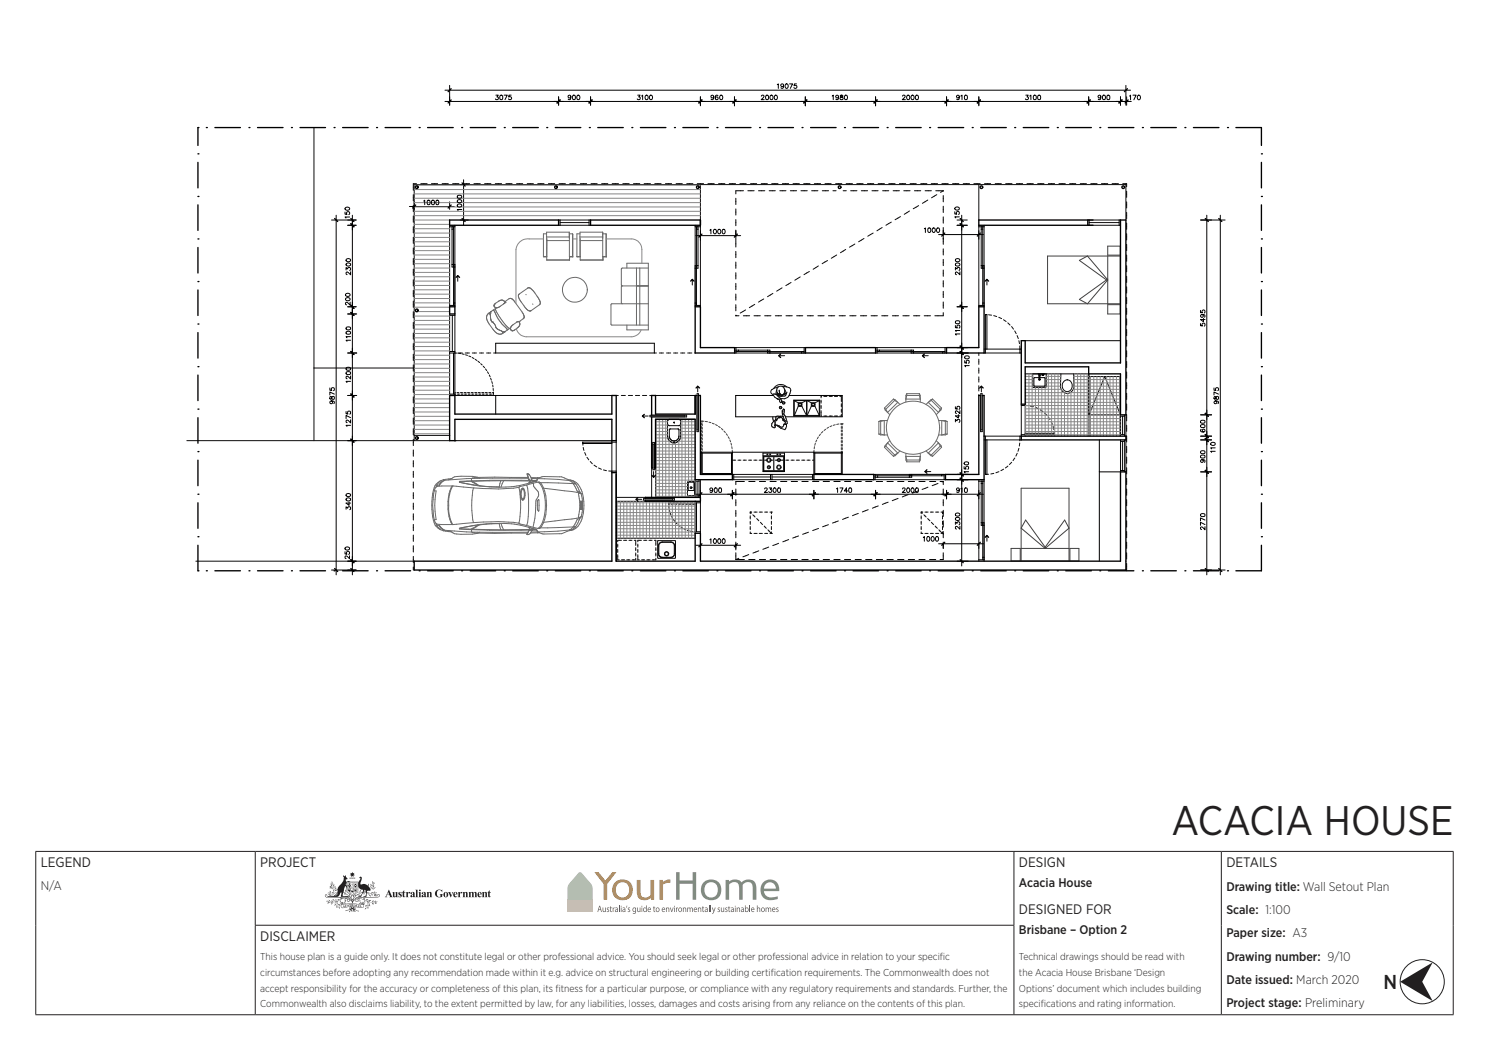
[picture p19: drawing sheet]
<svg xmlns="http://www.w3.org/2000/svg" width="420mm" height="297mm" viewBox="0 0 420 297" stroke-linecap="round" stroke-linejoin="round" font-family="sans-serif">
<defs><g id="words">
<text font-size="11.6" fill="#231f20" x="330.4" y="235.6">ACACIA HOUSE</text>
<text font-size="5.7" fill="#231f20" x="390.2" y="278.8">N</text>
<g font-size="3.9" fill="#231f20">
<text x="11.5" y="244.7">LEGEND</text>
<text x="73.4" y="244.7">PROJECT</text>
<text x="287.4" y="244.7">DESIGN</text>
<text x="345.9" y="244.7">DETAILS</text>
<text x="287.4" y="257.9">DESIGNED FOR</text>
<text x="73.4" y="265.5">DISCLAIMER</text>
</g>
<g font-size="3.5" fill="#231f20">
<text x="11.5" y="250.9">N/A</text>
<text x="287.4" y="250.2">Acacia House</text>
<text x="345.9" y="251.2">Drawing title: Wall Setout Plan</text>
<text x="345.9" y="257.8">Scale: 1:100</text>
<text x="287.4" y="263.5">Brisbane – Option 2</text>
<text x="345.9" y="264.4">Paper size: A3</text>
<text x="345.9" y="271">Drawing number: 9/10</text>
<text x="345.9" y="277.6">Date issued: March 2020</text>
<text x="345.9" y="284.1">Project stage: Preliminary</text>
</g>
<g font-size="2.8" fill="#231f20">
<text x="73.4" y="270.9">This house plan is a guide only. It does not constitute legal or other professional advice. You should seek legal or other professional advice in relation to your specif</text>
<text x="73.4" y="275.3">circumstances before adopting any recommendation made within it e.g. advice on structural engineering or building certif</text>
<text x="217.4" y="275.3">ication requirements. The Commonwealth does not</text>
<text x="265.1" y="270.9">ic</text>
<text x="287.4" y="270.9">Technical drawings should be read with</text>
<text x="287.4" y="275.3">the Acacia House Brisbane ‘Design</text>
<text x="73.4" y="279.7">accept responsibility for the accuracy or completeness of this plan, its f</text>
<text x="156.7" y="279.7">itness for a particular purpose, or compliance with any regulatory requirements and standards. Further, the</text>
<text x="287.4" y="279.7">Options’ document which includes building</text>
<text x="73.4" y="284.1">Commonwealth also disclaims liability, to the extent permitted by law, for any liabilities, losses, damages and costs arising from any reliance on the contents of this plan.</text>
<text x="287.4" y="284.1">specif</text>
<text x="293.6" y="284.1">ications and rating information.</text>
</g>
</g></defs>
<g fill="#231f20">
<path d="M109.7 250.9l1.1 2.2h-1l.2-.2-.1-.4h-.8l-.1 .4 .3 .2h-.7zM109.5 251.6l-.3 .7h.6z" fill-rule="evenodd"/>
<path d="M115.9 251.8a.59 .59 0 0 1 .6-.3 .59 .59 0 0 1 .4 .6l.1 .7 .1 .1a.33 .33 0 0 1-.3 .2 .33 .33 0 0 1-.3-.3l-.2 .2a.35 .35 0 0 1-.5-.1 .35 .35 0 0 1 .2-.5l.5-.3-.1-.4-.3 .1 .1 .3a.23 .23 0 0 1-.4 0 .23 .23 0 0 1 .1-.3zM116.3 252.4l-.1 .2 .1 .2 .2-.1v-.5z" fill-rule="evenodd"/>
<path d="M118.2 251.1a.25 .25 0 0 1 .5 0 .25 .25 0 0 1-.5 0zM118 251.6h.6l.1 1.3 .1 .2h-.8l.2-.3z" fill-rule="evenodd"/>
<path d="M119 251.8a.59 .59 0 0 1 .7-.3 .59 .59 0 0 1 .4 .6v.7l.2 .1a.33 .33 0 0 1-.3 .2 .33 .33 0 0 1-.3-.3l-.2 .2a.35 .35 0 0 1-.6-.1 .35 .35 0 0 1 .3-.5l.5-.3-.1-.4-.3 .1v.3a.23 .23 0 0 1-.3 0 .23 .23 0 0 1 0-.3zM119.5 252.4l-.2 .2 .2 .2 .2-.1v-.5z" fill-rule="evenodd"/>
<path d="M125 252.3a.75 .75 0 0 1 1.5 0 .75 .75 0 0 1-1.5 0zM125.6 251.7l-.1 .6a.41 .41 0 0 0 0 .4 .41 .41 0 0 0 .4 .3l.1-.3a.61 .61 0 0 0-.3-1z" fill-rule="evenodd"/>
<path d="M128 251.8a.58 .58 0 0 1 .7-.2 .58 .58 0 0 1 .3 .7h-.7a.41 .41 0 0 0 .2 .5 .41 .41 0 0 0 .5-.2 .66 .66 0 0 1-1 .4 .66 .66 0 0 1-.1-1.1zM128.4 251.7l-.2 .5h.5l-.1-.4z" fill-rule="evenodd"/>
<path d="M134.9 251.8a.58 .58 0 0 1 .7-.2 .58 .58 0 0 1 .3 .7h-.8a.41 .41 0 0 0 .2 .5 .41 .41 0 0 0 .5-.2 .66 .66 0 0 1-.9 .4 .66 .66 0 0 1-.1-1.1zM135.2 251.7l-.1 .5h.4l-.1-.4z" fill-rule="evenodd"/>
</g>
<g fill="#231f20">
<path d="M110.7 251.6h.6l.1 1.3 .2-.2-.1-1.1h.6l.1 1.5h-.6v-.2a.45 .45 0 0 1-.5 .2 .45 .45 0 0 1-.3-.6z"/>
<path d="M112.5 251.7l.7-.1 .1 .5-.4-.4-.2 .2a.63 .63 0 0 1 .6 .5 .63 .63 0 0 1-.3 .7h-.6v-.5l.4 .4 .2-.3a.71 .71 0 0 1-.5-1z"/>
<path d="M114 251.1v.5h.4l-.4 .2v1l.3-.1a.38 .38 0 0 1-.5 .4 .38 .38 0 0 1-.2-.6v-.7l-.2-.1z"/>
<path d="M114.5 251.6h.6v.3l.2-.3a.23 .23 0 0 1 .4 .1 .23 .23 0 0 1-.1 .3 .23 .23 0 0 1-.4-.1l-.1 .8 .2 .4h-.8l.1-.4z"/>
<path d="M117.2 251h.6v1.9l.1 .2h-.7l.1-.3v-1.7z"/>
<path d="M120.3 251.6h.6v.2a.45 .45 0 0 1 .6-.2 .45 .45 0 0 1 .2 .6l.2 .9h-.7v-1.3l-.3 .2 .2 1.1h-.8l.2-.4z"/>
<path d="M123 251.2a1.56 1.56 0 0 1 1.6-.1l.1-.2v.7a.8 .8 0 0 0-1-.5 .8 .8 0 0 0-.5 1.1 .69 .69 0 0 0 1 .7v-.6l-.2-.1h1l-.2 .1-.1 .6a1.21 1.21 0 0 1-1.6 0 1.21 1.21 0 0 1-.1-1.7z"/>
<path d="M126.4 251.6h.8l-.2 .2 .3 .7 .3-.7-.2-.2h.5l-.7 1.5z"/>
<path d="M129.1 251.6h.6v.3l.3-.3a.23 .23 0 0 1 .3 .1 .23 .23 0 0 1-.1 .3 .23 .23 0 0 1-.3-.1l-.2 .8 .2 .4h-.8l.2-.4z"/>
<path d="M130.5 251.6h.6v.2a.45 .45 0 0 1 .6-.2 .45 .45 0 0 1 .2 .6l.1 .9h-.7v-1.3l-.2 .2 .1 1.1h-.7l.1-.4z"/>
<path d="M132.2 251.6h.5v.2a.46 .46 0 0 1 .9 0 .47 .47 0 0 1 .6-.2 .47 .47 0 0 1 .2 .5l.2 1h-.7l.1-.4-.1-.9-.3 .2 .2 1.1h-.8l.2-.4-.2-.9-.3 .2 .2 1.1h-.7l.1-.4z"/>
<path d="M135.9 251.6h.6v.2a.45 .45 0 0 1 .6-.2 .45 .45 0 0 1 .3 .6l.1 .9h-.7v-1.3l-.3 .2 .2 1.1h-.8l.2-.4z"/>
<path d="M138.1 251.1v.5h.4l-.4 .2v1l.3-.1a.38 .38 0 0 1-.5 .4 .38 .38 0 0 1-.2-.6v-.7l-.2-.1z"/>
<path d="M98.1 250.7l.3 .4 .4-.4-.1 .8-.3 .1v-.3h-.2z"/>
<path d="M105.1 248.5l.1 .7z"/>
<path d="M93.6 248.6l.2 .6z"/>
<path d="M105.4 248.8l.1 .2z"/>
<path d="M105 249.2l.1 .1z"/>
<path d="M93.8 249.2l.1 .2z"/>
<path d="M93.5 249.3h.2z"/>
<path d="M103.9 249.2l.1 .7z"/>
<path d="M104.6 249.3l.1 .7z"/>
<path d="M105.2 249.3l.1 .2z"/>
<path d="M93.8 249.5l.1 .1z"/>
<path d="M105.2 249.7l.3-.2-.5 .5z"/>
<path d="M93.3 249.6l.5 .4z"/>
<path d="M105.5 249.8l-.1 .4-.3 .1z"/>
<path d="M104.4 249.9l.2 .1z"/>
<path d="M93 250l.6 .2z"/>
<path d="M92.9 250.5l1.2-.2 .1-1-.1 .9 1.1 .7 .5-1a2.25 2.25 0 0 0 1.1-3l.5 .3 .2-.3v.4l.5 .6a.5 .5 0 0 0-.4 .3 .5 .5 0 0 0 .1 .6l.5-.3 .7 .2-1.1 .1-.3 .7 .4 .6-.1 .5-.1-.4a.35 .35 0 0 0-.5-.1 .35 .35 0 0 0-.1 .4l-.4 2v.2h.5a.88 .88 0 0 1 1.2 .3l-2.2-.1 .1-1.2-.3 .1a1.4 1.4 0 0 1-1 1.2l-2.7-.1 1.6-.2a.8 .8 0 0 0 1.1-.4l.1 .1 .1-.5-.6 .6-.4 .1 1-.8-1.7 .3 1.2-.4a.52 .52 0 0 0 .6-.5 .52 .52 0 0 0-.7-.5 .52 .52 0 0 0-.3 .7l-.1 .2a.54 .54 0 0 1-.1-.6 .54 .54 0 0 1 .5-.3 1.73 1.73 0 0 0-1.7-.2z"/>
<path d="M98 249l.1 2.5 1.3 .8 1.2-.8 .1-2.5zM98.7 249h.2v.6h-.2zM98.8 249.7l.1 .1zM98.1 250h.3v.5h-.3zM98.1 249.7l.1 .2zM98.5 250.3l.1 .1zM98.3 249.7l.4 .2h-.3zM98.5 249.2l.1 .1zM98.1 249h.3v.6h-.3zM98.1 250.6h.8v1.4l-.8-.6zM98.7 250h.2v.5h-.2zM99 250.6h.8v1.4l-.4 .2-.4-.2zM99 249h.8v1.5h-.8zM99.8 250.6h.9l-.1 .8-.8 .6zM99.8 249h.9v1.5h-.9z"/>
<circle cx="97.2" cy="252.1" r=".08"/>
<circle cx="101.8" cy="251.6" r=".08"/>
<circle cx="101.4" cy="251.8" r=".08"/>
<circle cx="97.1" cy="252.3" r=".08"/>
<circle cx="97.4" cy="252.3" r=".09"/>
<circle cx="93.4" cy="249.1" r=".09"/>
<circle cx="105.7" cy="249.2" r=".09"/>
<circle cx="105.4" cy="249.2" r=".09"/>
<circle cx="93.4" cy="249.4" r=".09"/>
<circle cx="93.6" cy="249.6" r=".09"/>
</g>
<g fill="#231f20">
<path d="M94.6 250l.1 .1z"/>
<path d="M94.3 250.1l.1 .1z"/>
</g>
<g fill="#231f20">
<path d="M104.5 250.2l.2 .1z"/>
<path d="M104.8 250.2l.1 .1z"/>
<path d="M93.1 250.2h.1z"/>
<path d="M94.6 250.3h.2z"/>
<path d="M105.8 250.4h.2z"/>
<path d="M93.8 250.5h.2z"/>
<path d="M105.2 250.5h.2z"/>
<path d="M93.4 250.6l.2 .1z"/>
<path d="M104.9 250.7l.6 .1z"/>
<path d="M93.7 250.7l.1 .1z"/>
<path d="M94.1 250.7l.1 .1z"/>
<path d="M99.1 251.1l.5 .3-.1-.5 .1 .1a.46 .46 0 0 1 .1 .5 .46 .46 0 0 1-.5 .2z"/>
<path d="M97.5 250.9v.7z"/>
<path d="M101.6 250.9v.6z"/>
<path d="M94.6 251.1h.4l-.6 .2z"/>
<path d="M93 251.3l.4 .5-.3-.1z"/>
<path d="M101.3 251.4l.1 .1z"/>
<path d="M101.2 247.6l.6-.3a1.41 1.41 0 0 1-.1 1.7v.4a1.86 1.86 0 0 1 2.7 1.8l-.1 .1a.64 .64 0 0 0-.8 .1 .64 .64 0 0 0-.1 .7l-.1 .8h-.9a1.04 1.04 0 0 0 .8-.8 1.04 1.04 0 0 0-.4-1.1l-.7 1.3a.73 .73 0 0 1-.4 .7 .73 .73 0 0 1-.8-.1 1.58 1.58 0 0 0 1.3-2l-.8-.3-.4-.5v-1.2l.7-1.2z"/>
<path d="M105.5 251.6l.3-.1-.6 .5z"/>
<path d="M92.7 251.7l.1 .1z"/>
<path d="M93.6 251.7l.6 .1z"/>
<path d="M97.4 251.7l.1 .1z"/>
<path d="M102.5 251.9h.2z"/>
<path d="M93.3 251.9v.1z"/>
<path d="M92.8 251.9l.1 .2z"/>
<path d="M102.8 251.9l.2 .1z"/>
<path d="M105.6 252h.1z"/>
<path d="M106 252h.1z"/>
<path d="M103.7 252.1h.1z"/>
<path d="M102.4 252.1l.1 .1z"/>
<path d="M104.2 252.1l.1 .1z"/>
<path d="M105.5 252.2h.7z"/>
<path d="M92.6 252.3l.6-.1z"/>
<path d="M104.7 252.2l.1 .1z"/>
<path d="M93.9 252.2h.2z"/>
<path d="M93 252.5l.4-.2-.5 .4z"/>
<path d="M104.8 252.4l.1 .1z"/>
<path d="M105.5 252.4l.5 .1-.1 .3z"/>
<path d="M106.1 252.4l.2 .1z"/>
<path d="M104.1 252.4l.5 .5z"/>
<path d="M93.5 252.5h.1z"/>
<path d="M105 252.6h.1z"/>
<path d="M102.4 253.5l.6-.2z"/>
<path d="M95.9 253.5l.2 .1z"/>
<path d="M102.8 253.6h.1z"/>
<path d="M103.2 253.8l.7-.2z"/>
<path d="M94.6 253.7l.1 .1z"/>
<path d="M92.7 253.8l.5 .5z"/>
<path d="M104 254.1l.7-.2z"/>
<path d="M103.7 253.9l.2 .1z"/>
<path d="M93.4 253.9l.6 .4z"/>
<path d="M105.1 254.1l.3-.2-.5 .5z"/>
<path d="M105.8 254.1l.2-.1-.4 .5z"/>
<path d="M92.4 254.1l.1 .1z"/>
<path d="M92.6 254.2h.2z"/>
<path d="M106.3 254.2l.1 .1z"/>
<path d="M105.4 254.2l.2 .1z"/>
<path d="M106 254.2l.1 .2z"/>
<path d="M92.2 254.3l.2 .1z"/>
<path d="M105.2 254.4l.1 .1z"/>
<path d="M105.6 254.7l.4-.3 .2 .5z"/>
<path d="M103.9 254.5l.2 .1z"/>
<path d="M93.3 254.6l.1 .1z"/>
<path d="M93.6 254.8l.2-.2-.4 .5z"/>
<path d="M103.8 254.6l.2 .2z"/>
<path d="M104.1 254.7l.2 .1z"/>
<path d="M94.4 254.7l.2 .1z"/>
<path d="M94.8 254.7h.1z"/>
<path d="M104.9 254.7l.5 .4z"/>
<path d="M95.2 254.9l.1 .1z"/>
<path d="M104 255l.4 .6z"/>
<path d="M95.3 255.1l.7-.1z"/>
<path d="M94.4 255.2l.5-.2-.6 .4z"/>
<path d="M103 255.3h.6z"/>
<path d="M103.7 255.4l.2 .2z"/>
<path d="M104 255.5l.1 .1z"/>
<path d="M94.9 255.6v.2z"/>
<path d="M95 255.9l.3-.3-.4 .4z"/>
<path d="M95.5 255.7l.3 .6z"/>
<path d="M103.3 255.7l.1 .1z"/>
<path d="M103.7 255.8l.3 .4z"/>
<path d="M103.5 256l.1 .1z"/>
<path d="M103.1 256.1h.2l-.4 .4z"/>
<path d="M103.5 256.3h.2z"/>
<path d="M99.3 249.6l.2 .1z"/>
<path d="M99.1 249.9l.2 .1z"/>
<path d="M99.5 249.9l.1 .1z"/>
<path d="M99.2 250.2h.2v.2z"/>
<path d="M98.8 246.2l.4 .1 .2-.4 .1 .4 .5-.1-.2 .4 .3 .2-.4 .1v.5l-.3-.3-.4 .3 .1-.5-.5-.1 .4-.2z"/>
<path d="M97.2 255.3l.3-.1 .2 .5 .1-.2-.2-.3 .2-.1v.6l-.3 .1z"/>
<path d="M97.9 255.2l.4-.2v.2h-.3l.4 .4-.4 .1v-.2h.3z"/>
<path d="M98.4 255h.6v.1l-.2-.1 .1 .5-.3 .1v-.6l-.2 .2z"/>
<path d="M100.5 255.1h.3l-.1 .5h.3v.1l-.6-.1z"/>
<path d="M101.1 255.2l.3 .1-.1 .5-.3-.1z"/>
<path d="M99.9 250.9l.1 .1 .2-.2 .3 .3-.1-.2 .2-.1-.1 .1v.5l-.3 .1v-.2l-.3 .2 .1-.3z"/>
<path d="M91.7 252.4v.4l.5 .4h5.7l.5 .1 .2 .3-.6-.3-1.3 .1-.7-.2-.2 .1 .7 .2-.7 .3-.6-.2 .5 .2a1.14 1.14 0 0 1-1.7-.1h-.2l1.1 .5-1.9 .2-.7 .4h.3a.59 .59 0 0 1 1-.2l.9-.2 .1 .2v-.2l.7-.2-.1 1.1a1.07 1.07 0 0 1 .8-1.5l-.1 .8 .1-.5a1.43 1.43 0 0 1 1.4-.7l-.3 .6-.2 1.1 .3-.4 .5 .1a.71 .71 0 0 1-.6-.7 .71 .71 0 0 1 .5-.7l-.2 .5 .1 .5v-.6a.58 .58 0 0 1 .6-.3 .58 .58 0 0 1 .5 .5l-.6 .1v-.3l.4-.1-.5-.1a.47 .47 0 0 0 .3 .7 .47 .47 0 0 0 .6-.4l.7 .9 .6-.9a.46 .46 0 0 0 .5 .4 .46 .46 0 0 0 .3-.6l-.4 .2h.4a.34 .34 0 0 1-.4 .3 .34 .34 0 0 1-.1-.6 .59 .59 0 0 1 .8 .1 .59 .59 0 0 1 0 .7l.2-.3-.3-.6a.8 .8 0 0 1 .5 .7 .8 .8 0 0 1-.4 .7l.4-.2v.2l.1-.3 .3 .5-.7-1.6h.2a1.46 1.46 0 0 1 1.5 1l-.3-.7a1.17 1.17 0 0 1 .8 1.9l.3-.6-.1-.6 .2-.1-.4-.2 1.8 .4-1.7-.5a4.7 4.7 0 0 0-3.3-.6l.6-.3 5.8-.1a.42 .42 0 0 0 .4-.5 .42 .42 0 0 0-.5-.3l-.1 .4 .2-.4 .3 .3-.3 .4h-3.9a3.2 3.2 0 0 0-2.7 .5l-.4 .6a1.56 1.56 0 0 1 2-1.6l-.8-.1a2.79 2.79 0 0 1 2.8-.4l-.1-.2 1.7 .5-.6-.3 .5-.4h-.1a1.81 1.81 0 0 1-1.9 0h-.5l1.8-.8 .3-.4-.3 .3-3.3 1.3-1 .7v-.5l-.1 .7-.5 .9 .2-1.4-.3 1.1a.69 .69 0 0 1-.4-1l-.2 .4 .4 .9-.7-1.1v-.5l-.2 .4-1.5-.9 .4 .3a3.1 3.1 0 0 1 1.9 2.1l-.6-.8-.5-.3h-5.8l-.4-.1-.1-.3 .2-.2 .2 .3v-.4zM99.4 253.8v.5z"/>
<path d="M98.6 247.6l1.6 .1-1.5 .1zM98.9 247.6l.3 .1zM99.5 247.6l.2 .1zM100.1 247.6v.2z"/>
<path d="M100 249.2h.5v1.2h-.5zM100.1 249.7v.2h.3v-.2zM100.2 249.7l.2 .1z"/>
<path d="M99.1 255h.5l.2 .5-.4-.2v.2h-.3zM99.3 255l.2 .2z"/>
<path d="M100.1 255l.3 .6h-.3v-.2l-.4 .1zM100 255.2l-.1 .2h.2z"/>
<path d="M101.7 255.3l.3 .6-.5-.2-.2 .1zM101.6 255.5l-.1 .2h.2z"/>
<path d="M99.2 249.2v.3h.3v-.3zM99.2 249.3h.3z"/>
<path d="M97.7 248.7l.1 3 1.6 1 1.5-1 .1-3zM97.8 248.8h3.1l-.1 2.8-1.4 .9-1.4-.8-.2-.4z"/>
<path d="M96.9 255.4l.4 .5-.5-.1-.1 .1zM96.9 255.5l-.1 .2h.2z"/>
<path d="M96.2 254.5v1h-.7l.7 .1 .1 .4 .4 .1 2-.3-.2 .4 .2 .2-1.3 .4 .1 .2 1.3-.4-.4 .6 .2 .1 .7-1-.3 .4a.47 .47 0 0 0 .3 .5 .47 .47 0 0 0 .6-.2l.4 .2-.3-.6 1.1 .5 .2-.2-1.2-.5 .2-.4-.4-.2h.4a2.9 2.9 0 0 0 2.2 .1l.1-.2a.83 .83 0 0 0-.3-1.3l-.3 .3v.4a10.3 10.3 0 0 0-5.2 0v-.5zM97.6 256.8l.6-.1zM100.6 256.8l.6 .1zM96.3 254.5l.4 .1-.1 .2 .1-.2a.26 .26 0 0 0-.4 0 .26 .26 0 0 0 0 .4zM96.4 254.9l.2 .2zM96.4 254.6l.1 .2zM98.8 255.8h.2l-.3 .3 .2 .3-.3-.1zM98.4 256.6l.4-.1zM98.9 256.6l-.3 .5zM98.7 256h.4l-.1 .2zM99.2 256l-.1 .2zM99 255.8h.2zM99.3 255.7l.2 .2-.1 .2zM99.6 255.8h.2zM99.1 256.7a.3 .3 0 0 1 .6 0 .3 .3 0 0 1-.6 0zM99.3 256.4l-.2 .4zM99.1 256.9l.7 .1zM99.8 256.5l.3 .6zM100 256.5l.3 .1zM100.2 256v.3l-.3 .1zM99.7 256.1a.2 .2 0 0 1 .4 0 .2 .2 0 0 1-.4 0zM96.2 255.1l.3 .1a13.9 13.9 0 0 1 5.8 0l.3-.1-.2 .7a4.2 4.2 0 0 1-2.7-.2l-2.1 .3a.77 .77 0 0 1-.8 .2 .77 .77 0 0 1-.5-.7zM102.1 255h.3zM102.4 254.7l-.1 .2zM102.1 254.6a.31 .31 0 0 1 .5-.1 .31 .31 0 0 1-.1 .5l.1-.3-.3-.1-.1 .3z"/>
<circle cx="94.5" cy="250.3" r=".08"/>
<circle cx="105.6" cy="250.3" r=".09"/>
<circle cx="93.7" cy="250.5" r=".09"/>
<circle cx="105.7" cy="250.6" r=".1"/>
<circle cx="93" cy="251.8" r=".09"/>
<circle cx="105.9" cy="251.8" r=".09"/>
<circle cx="106.2" cy="251.8" r=".1"/>
<circle cx="92.5" cy="251.9" r=".09"/>
<circle cx="93.1" cy="252" r=".08"/>
<circle cx="102.7" cy="252.2" r=".08"/>
<circle cx="94.6" cy="252.2" r=".09"/>
<circle cx="104" cy="252.2" r=".09"/>
<circle cx="93.6" cy="252.3" r=".09"/>
<circle cx="105.1" cy="252.4" r=".08"/>
<circle cx="93.8" cy="252.4" r=".09"/>
<circle cx="106.2" cy="252.7" r=".1"/>
<circle cx="94.9" cy="253.8" r=".07"/>
<circle cx="94.8" cy="254" r=".09"/>
<circle cx="92.2" cy="254.2" r=".09"/>
<circle cx="93.5" cy="254.2" r=".08"/>
<circle cx="94.9" cy="254.5" r=".08"/>
<circle cx="106.3" cy="254.5" r=".09"/>
<circle cx="105.4" cy="254.8" r=".1"/>
<circle cx="103.9" cy="255.3" r=".09"/>
<circle cx="94.8" cy="255.4" r=".09"/>
<circle cx="95.1" cy="255.4" r=".09"/>
<circle cx="103.1" cy="255.7" r=".09"/>
<circle cx="101.2" cy="251.6" r=".08"/>
<circle cx="97.2" cy="251.7" r=".09"/>
<circle cx="92.6" cy="254.4" r=".09"/>
</g>
<g fill="#7a5b4b">
<path d="M170 256h.2v.9l.2 .2 .3-.2v-.9h.2v1.2l-.2-.2-.4 .3-.3-.3z"/>
<path d="M171.3 256h.5l-.4 .3a.48 .48 0 0 1 .4 .5 .48 .48 0 0 1-.5 .4l-.1-.2 .2 .1 .3-.2-.5-.4z"/>
<path d="M172.1 255.7l.2-.1v.4h.3v.1h-.3l.2 1.2-.4-.3v-.9h-.1z"/>
<path d="M172.8 256l.2 .2 .4-.3-.4 .6v.7h-.2z"/>
<path d="M174.6 255.4h.2v1.8h-.2z"/>
<path d="M176.7 255.5l.3-.1-.4 .7z"/>
<path d="M177.3 256h.4l-.4 .3a.48 .48 0 0 1 .4 .5 .48 .48 0 0 1-.5 .4l-.1-.2 .3 .1 .2-.2-.5-.4z"/>
<path d="M179.7 256h.2v.9l.3 .2 .2-.2v-.9h.2l.1 1.2-.2-.2-.4 .3-.3-.3z"/>
<path d="M184.4 255.7l.1-.1v.4h.3v.1h-.3l.3 1.2-.4-.3v-.9h-.2z"/>
<path d="M187.8 256l.2 .2 .4-.3 .3 .2 .1 1.1h-.2v-.9l-.3-.2-.2 .3-.1 .8h-.2z"/>
<path d="M189 256h.2l.3 1 .3-1h.2l-.4 1.2h-.2z"/>
<path d="M190.7 256l.2 .2 .3-.3-.3 .6v.7h-.2z"/>
<path d="M192.6 256l.2 .2 .4-.3 .3 .2 .1 1.1h-.2l-.1-.9-.2-.2-.3 .3v.8h-.2z"/>
<path d="M193.9 256l.1 .2a.35 .35 0 0 1 .4-.3 .35 .35 0 0 1 .3 .3l.4-.3 .3 .3v1h-.2v-.9l-.2-.2-.2 .2-.1 .9h-.1l-.1-.9-.2-.2-.2 .3v.8h-.2z"/>
<path d="M196.9 256l.1 .2 .4-.3 .3 .2 .1 1.1h-.2v-.9l-.3-.2-.2 .3v.8h-.2z"/>
<path d="M198.1 255.7l.2-.1v.4h.3v.1h-.3l.2 1.2-.3-.3-.1-.9h-.1z"/>
<path d="M199.9 255.4h.2v1.8h-.2z"/>
<path d="M200.4 255.4h.2v1.8h-.2z"/>
<path d="M200.8 256h.2l.3 1 .3-1h.3l-.6 1.5-.4 .3 .3-.6z"/>
<path d="M202.6 256h.5l-.5 .3a.48 .48 0 0 1 .5 .5 .48 .48 0 0 1-.6 .4l-.1-.2 .3 .1 .2-.2-.4-.4z"/>
<path d="M203.3 256h.2l.1 .9 .2 .2 .3-.2v-.9h.2v1.2l-.2-.2-.4 .3-.3-.3z"/>
<path d="M204.7 256h.5l-.5 .3a.48 .48 0 0 1 .5 .5 .48 .48 0 0 1-.6 .4v-.2l.2 .1 .2-.2-.4-.4z"/>
<path d="M205.5 255.7l.2-.1v.4h.3v.1h-.3l.2 1.2-.4-.3v-.9h-.2z"/>
<path d="M207.8 256l.2 .2 .4-.3 .3 .2v1.1h-.2v-.9l-.2-.2-.3 .3v.8h-.2z"/>
<path d="M211.4 255.4h.2v1.8h-.2z"/>
<path d="M213.5 255.4h.2v.8l.3-.3 .4 .2v1.1h-.2v-.9l-.2-.2-.3 .3v.8h-.2z"/>
<path d="M216 256l.1 .2a.35 .35 0 0 1 .4-.3 .35 .35 0 0 1 .3 .3l.4-.3 .3 .3v1h-.2v-.9l-.2-.2-.2 .2-.1 .9h-.1l-.1-.9-.2-.2-.2 .3v.8h-.2z"/>
<path d="M219.1 256h.5l-.5 .3a.48 .48 0 0 1 .5 .5 .48 .48 0 0 1-.6 .4l-.1-.2 .3 .1 .2-.2-.4-.4z"/>
<path d="M169.1 255.7l-.2 .8h.5zM169 255.5h.3l.5 1.7h-.2l-.2-.5h-.5l-.2 .5h-.2z"/>
<path d="M173.6 256.8a.3 .3 0 0 0 .6 0 .3 .3 0 0 0-.6 0zM173.5 256.1l.4-.2 .4 .3v1l-.2-.1a.38 .38 0 0 1-.6 0 .38 .38 0 0 1 .1-.6l.5-.2z"/>
<path d="M175.1 256h.2v1.2h-.2zM175.1 255.5l.2 .2z"/>
<path d="M175.7 256.8a.3 .3 0 0 0 .6 0 .3 .3 0 0 0-.6 0zM175.6 256.1l.4-.2 .4 .3v1l-.2-.1a.38 .38 0 0 1-.6 0 .38 .38 0 0 1 .1-.6l.5-.2z"/>
<path d="M178.7 256.2l-.1 .4 .1 .4a.41 .41 0 0 0 .5-.4 .41 .41 0 0 0-.5-.4zM178.5 256.1l.4-.2 .3 .3 .2-.2v1.1a.59 .59 0 0 1-.2 .6 .59 .59 0 0 1-.7 0v-.2l.5 .1 .2-.6-.3 .2a.67 .67 0 0 1-.4-1.1z"/>
<path d="M181 256h.2v1.2h-.2zM181 255.5l.1 .2z"/>
<path d="M181.7 256.2l-.1 .4 .1 .4a.42 .42 0 0 0 .5-.4 .42 .42 0 0 0-.5-.4zM182.2 255.4h.2v1.8l-.2-.2-.1 .1a.56 .56 0 0 1-.7-.5 .56 .56 0 0 1 .8-.5z"/>
<path d="M183 256.2l-.2 .3h.6l-.1-.3zM182.8 256.1l.4-.2 .2 .1 .2 .6h-.8l.2 .4h.5a.53 .53 0 0 1-.7 .1 .53 .53 0 0 1-.1-.7z"/>
<path d="M185.3 256.2l-.1 .4 .1 .4a.43 .43 0 0 0 .5-.4 .43 .43 0 0 0-.5-.4zM184.8 256.6a.6 .6 0 0 1 1.2 0 .6 .6 0 0 1-1.2 0z"/>
<path d="M187 256.2l-.2 .3h.6l-.1-.3zM186.8 256.1l.4-.2 .2 .1 .2 .6h-.8l.2 .4h.5a.53 .53 0 0 1-.7 .1 .53 .53 0 0 1-.1-.7z"/>
<path d="M190.2 256h.2v1.2h-.2zM190.2 255.5l.2 .2z"/>
<path d="M191.7 256.2l-.2 .4 .2 .4a.43 .43 0 0 0 .5-.4 .43 .43 0 0 0-.5-.4zM191.2 256.6a.6 .6 0 0 1 1.2 0 .6 .6 0 0 1-1.2 0z"/>
<path d="M196 256.2l-.1 .3h.5l-.1-.3zM195.8 256.1l.4-.2 .3 .1 .1 .6h-.7l.1 .4h.5a.53 .53 0 0 1-.7 .1 .53 .53 0 0 1-.1-.7z"/>
<path d="M198.9 256.8a.3 .3 0 0 0 .6 0 .3 .3 0 0 0-.6 0zM198.8 256.1l.4-.2 .4 .3v1l-.2-.1a.38 .38 0 0 1-.6 0 .38 .38 0 0 1 .1-.6l.5-.2z"/>
<path d="M206.3 256.8a.3 .3 0 0 0 .6 0 .3 .3 0 0 0-.6 0zM206.2 256.1l.4-.2 .4 .3v1l-.2-.1a.38 .38 0 0 1-.6 0 .38 .38 0 0 1 .1-.6l.5-.2z"/>
<path d="M207.3 256h.2v1.2h-.2zM207.3 255.5l.2 .2z"/>
<path d="M209.1 256.8a.3 .3 0 0 0 .6 0 .3 .3 0 0 0-.6 0zM209 256.1l.4-.2 .4 .3v1l-.2-.1a.38 .38 0 0 1-.6 0 .38 .38 0 0 1 .1-.6l.5-.2z"/>
<path d="M210.4 256.3l-.1 .1a.41 .41 0 0 0 .1 .5 .41 .41 0 0 0 .4 .1l.1-.6-.3-.3zM210.1 255.4h.2v.8l.1-.2a.58 .58 0 0 1 .8 .6 .58 .58 0 0 1-.8 .6l-.1-.2-.2 .2z"/>
<path d="M212.2 256.2l-.2 .3h.6l-.1-.3zM212 256.1l.4-.2 .2 .1 .2 .6h-.8l.2 .4h.5a.53 .53 0 0 1-.7 .1 .53 .53 0 0 1-.1-.7z"/>
<path d="M215 256.2l-.1 .4 .1 .4a.43 .43 0 0 0 .5-.4 .43 .43 0 0 0-.5-.4zM214.5 256.6a.6 .6 0 0 1 1.2 0 .6 .6 0 0 1-1.2 0z"/>
<path d="M218.1 256.2l-.1 .3h.5l-.1-.3zM217.9 256.1l.4-.2 .3 .1 .1 .6h-.7l.1 .4h.5a.53 .53 0 0 1-.7 .1 .53 .53 0 0 1-.1-.7z"/>
</g>
<path d="M160.1 253.8h7.1v3.5h-7.1z" fill="#e9bd84"/>
<path d="M163.1 246.2l.4-.2 .5 .2 3 3.5 .2 .9v3.2h-7.1v-3.2l.2-1z" fill="#a9bfa3"/>
<path d="M190.7 246v7.8h1v-4.5h3.7v4.5h1v-7.8h-1v2.3h-3.7v-2.3zM199.2 249.4a1.98 1.98 0 0 1 2.5-.2 1.98 1.98 0 0 1 .7 2.4 1.89 1.89 0 0 1-2.2 1.5 1.89 1.89 0 0 1-1.5-2.1zM198.4 248.9a2.96 2.96 0 0 0 .5 4.6 2.96 2.96 0 0 0 4.4-1.3 2.96 2.96 0 0 0-2.1-4.1h-.7a2.78 2.78 0 0 0-2.1 .8zM204.7 248.2v5.6h1v-4.3a1.55 1.55 0 0 1 1.9-.6 1.55 1.55 0 0 1 .9 1.8v3.1h1v-4.2a1.53 1.53 0 0 1 1.9-.8 1.53 1.53 0 0 1 .9 1.9v3.1h1.1v-3.1a2.37 2.37 0 0 0-1.5-2.5 2.37 2.37 0 0 0-2.7 .7 2.52 2.52 0 0 0-3.5-.3l-.1-.4zM216 249.4a1.66 1.66 0 0 1 1.9-.4 1.66 1.66 0 0 1 .9 1.6h-3.3zM215.1 249a2.98 2.98 0 0 0-.2 3.7 2.98 2.98 0 0 0 3.5 1.1l1-.2v-.8a2.85 2.85 0 0 1-3.8-.9l-.1-.6h4.3a2.67 2.67 0 0 0-1.4-3 2.67 2.67 0 0 0-3.3 .7z" fill="#7e967e"/>
<path d="M167.7 246l2.6 3.4v4.4h1v-4.5l2.6-3.3h-1.2l-1.9 2.4-2-2.4zM174.2 249.4a1.98 1.98 0 0 1 2.5-.2 1.98 1.98 0 0 1 .7 2.4 1.89 1.89 0 0 1-2.2 1.5 1.89 1.89 0 0 1-1.5-2.1zM173.4 248.9a2.96 2.96 0 0 0 .5 4.6 2.96 2.96 0 0 0 4.4-1.3 2.96 2.96 0 0 0-2.1-4.1h-.6a2.78 2.78 0 0 0-2.2 .8zM179.6 248.2a7.4 7.4 0 0 0 .5 5.1 2.7 2.7 0 0 0 3.5-.1l.1 .6h.8v-5.6h-1v4.3a1.57 1.57 0 0 1-2 .6 1.57 1.57 0 0 1-.8-1.9v-3zM186 248.2v5.6h1v-4.3l.9-.4 1.2-.1v-.9l-1.1 .1-1 .5v-.5z" fill="#e08f1f"/>
<circle cx="401.2" cy="276.9" r="6.2" fill="#fff"/>
<circle cx="401.2" cy="276.9" r="6.2" fill="none" stroke="#231f20" stroke-width=".28"/>
<path d="M394.9 276.9l9.2-5.5-2.9 5.5 2.9 5.5z" fill="#231f20"/>
<path d="M10 240.1h400M10.1 240.2v45.9M72 240.2v20.7M286 240.2v20.7M344.5 240.2v45.9M409.9 240.2v45.9M71.9 261h214.2M72 261.1v25M286 261.1v25M10 286.2h400" fill="none" stroke="#231f20" stroke-width=".28"/>
<g fill="none" stroke="#696969" stroke-width=".28">
<path d="M153.3 72.3h.9M153.3 72.3l.9 .2M154.2 66.8l.1 1.1M154.2 66.8h6.4M154.2 66h-.9v6.3M154.2 73.3l.1 .1M154.2 73.3l6.5 .1M154.2 67.3v5.1M154.3 67.9h6.3M154.3 67.9l-.1 5.4M160.6 65.5v.5M160.6 65.5v1.3"/>
<path d="M160.6 66.8v.5M160.6 65.5h-6.4v1.3M160.6 72.3h.9M160.6 72.3l.1 1.1M160.6 66h.9M160.6 66v6.3M160.6 73.3l.1 .1M160.7 72.5h.9M161.5 66l.1 6.5M161.5 66v6.3M161.5 72.3l.1 .2M162.7 72.3h.9"/>
<path d="M162.7 72.3l1 .2M163.6 66.8h6.4M163.6 66.8l.1 1.1M163.6 67.3v5M163.6 66h-.9v6.3M163.6 72.3l.1 .1M163.7 73.3v.1M163.7 73.3l6.4 .1M163.7 67.9v5.4M163.7 67.9h6.3M170 65.5h-6.4v1.3M170 72.3h.9"/>
<path d="M170 72.3l.1 1.1M170 65.5v.5h.9M170 65.5v6.8M170 72.4l.1 1M170.1 72.5h.9M170.9 72.3l.1 .2M170.9 66l.1 6.5M170.9 66v6.3M176.8 75.6v-1.4h6.1v18.8h-6.1v-1.3M179.5 75.6v16.1M180.5 75.6v16.1M182.9 75.6l-7.6 .1v4.7l.3 .2"/>
<path d="M137.9 88.3l-.2 .2a1.81 1.81 0 0 0-.1 2.3l1.4 2a2.04 2.04 0 0 0 2.9 1.1l-.3-.4-1.7-1.1M137.9 88.3h.1M138 88.3l.2 .3M138 88.3h.1M138.1 88.4h.1M138.1 88.3h.1M138.2 88.3h.1M138.2 88.5h.1M138.2 88.2h.1M138.2 88.6l.3 1.6 .3 .6M138.2 88.6h.1M138.3 88.7h.1"/>
<path d="M138.3 88.1h.1M138.5 90.3h.1M138.8 90.8h.1M138.8 90.8l.3 .2M139.1 91v.1M139.1 87.5h.1M139.1 91.1l.8 1.3M139.2 87.5h.1M139.2 87.5l.3 .5a13.5 13.5 0 0 0 3.6 5v.1M139.4 86h.1M139.4 86.4h.1M139.8 86.9v.6a15.9 15.9 0 0 0 3.9 5.1h.1"/>
<path d="M139.9 92.4h.1M140 86.8l-1.9 1.5M141.4 93.3h.1M141.5 93.4h.1M141.9 93.7h.1M142 93.7h.1M142.1 93.7h.1M142.3 85.6l-1.7 1.1a.82 .82 0 0 1-1.2-.3M142.3 85.5v.1M142.3 93.6l-.4 .1M142.4 93.6h.1M142.4 85.1l1.4-.9 .7 .2 2.8 3.6 .6 1.5-.2 .3-1.3 1"/>
<path d="M142.4 85.1v.1M142.4 93.6l-.2 .1M142.4 85.1l-.1-.1a.84 .84 0 0 0-1.1-.3l-1.4 .8-.4 .6v.3M142.4 85.2h.1M142.4 85.3h.1M142.4 85.4h.1M142.4 85.3l-.1 .2M142.4 85.2v.1M143.7 84.2h.1M144 92.6l.3 .7M144 92.6h.1M144.1 92.5l-1.7 1.1"/>
<path d="M144.1 92.2h.1M144.2 93.2h.1M145.9 90.8h.1M146.1 90.7h-.1M146.1 90.7h.1M146.2 90.7h.1M146.3 90.7l.3 .6-.2 .7-1.4 1.2-.7 .1M146.3 90.7l-1.8 1.1-.5 .8M146.3 90.7h.1M146.4 90.8h.1M146.5 82.9l2.7-1.8 1.3 1 1.3 1.8a1.79 1.79 0 0 1 .3 2.1l-2.5 1.7-.6-.2-.8-.7-1.7-2.5-.3-.7zM148.3 83.1h.1"/>
<path d="M150.2 85.7l.1 .1M152.4 85.7l-.1 .1M175.6 80.6l-.3 .3v4.5l.3 .3M175.6 80.6h7.3M182.9 85.7h-10.4l-.2 .2v5.6l.2 .2h10.4M247.9 118.9v3.5M247.9 118.9h.5M248.4 118.9v3.5M248.4 118.9l1-.3v4.1l-1-.3M249.5 115.1l.2 .6 1.2 1.2M249.5 115.1l.3 .3M250.2 118.6h-1.8l-.5 .3"/>
<path d="M252 112.6l-2.5 2.5M252 112.6l1.2 .9M252 112.6l.3 .3M252.3 112.9l-2.5 2.5M252.3 112.9l.9 .6M253.2 113.5l.6 .5M253.2 113.5l-2.8 2.8-.6-.9M255.8 111l-.3 .5v1.9M255.8 111v.5M255.8 111.5l-.3 1.1h4.1l-.3-1.1M255.8 111h3.5M255.8 111.5h3.5"/>
<path d="M259.3 111l.3 .5v1.9M259.3 111v.5M261.8 113.5l2.9 2.8 .5-.9M261.8 113.5l-.6 .5M262.7 112.9l-.9 .6M262.7 112.9l2.5 2.5M263.1 112.6l-.4 .3M263.1 112.6l2.5 2.5M263.1 112.6l-1.3 .9M264.8 118.6h1.9l.5 .3M265.6 115.1l-.2 .5-1.3 1.3M265.6 115.1l-.4 .3"/>
<path d="M266.7 118.9h.5M266.7 118.9l-1.1-.3v4.1l1.1-.3M266.7 118.9v3.5M267.2 118.9v3.5M122.5 138.4l-.2 .7a18.8 18.8 0 0 0 .2 7.5M124.2 135.6a4 4 0 0 0-2.2 3.6 15.2 15.2 0 0 0 1 9.3l1.2 .9M125 135.4l.4 .1-1 .7-.5 .9M125.1 135.3v.2l-.8 .6a.97 .97 0 0 1-1.1 .8M125.1 135.3a3.2 3.2 0 0 0-2.1 2M127.4 135l-2.3 .3M127.5 137.1a13.1 13.1 0 0 0 0 10.9M127.7 137l-.4 .8a15 15 0 0 0 0 9.4l.4 .8"/>
<path d="M129.7 135.9h.1M129.7 136a49.5 49.5 0 0 0 11.1 1.3M132.8 135.8l2 1.2M133.2 135.8l2 1.2M133.6 137.6l-.4 2.1a23.7 23.7 0 0 0 .4 7.7M135.3 134.9a11.6 11.6 0 0 0-6.5-.5l-.6 .1-1.8 .8M138 135.5l-8.4 .4a25.2 25.2 0 0 0 8.5 1.4l2.7 .1M138 135.5h11.4M141.3 135.6l-.5 1.8M142.1 135.6l-12.4 .3M142.1 135.6l7.3 .1M142.1 135.6l-.8 1.8"/>
<path d="M146.3 137.5a77.3 77.3 0 0 1-18.5-.4l-4.3 .1a1.29 1.29 0 0 0-1 1.2l.5 .1-.2 1.2a20.4 20.4 0 0 0 .2 6.9h-.5M146.4 137.3l5.3-1.3a4.4 4.4 0 0 1 1.8 3.2 13.5 13.5 0 0 1-1 9.1l-.8 .8-5.3-1.4a31 31 0 0 0 0-10.4zM147.2 137.8l.3-.1a2.56 2.56 0 0 1 0 3.4h-.1a2.65 2.65 0 0 1-.2-3.3zM147.4 138h.1a2.57 2.57 0 0 1 0 2.8 2.41 2.41 0 0 1-.1-2.8zM148.5 136.8a24.1 24.1 0 0 1 .3 10.5l-.3 .9M148.9 134.7h-4.7a50.8 50.8 0 0 0-10.9 .1l-.3 .3 .1 .7M148.9 134.9h-14.3l-9.2 .6M149.2 136.2l.1 .1M149.3 136.3a25.4 25.4 0 0 1-8.5 1.1M149.3 133.9l-.6-.3 .4 1.7 .3 .1M149.4 135.4h.2M149.4 135.4l-.2-.1-.4-1.6a1.03 1.03 0 0 1 .9 .9l.3 .8"/>
<path d="M149.4 135.4l.1 .3M149.5 135.7l-.3 .5M149.5 135.4l.1 .2 .4-.2M149.8 134.7h1.9M149.9 135l7.5 .2 3.3 .3M150 135.4h.1M150 135.4v.1M150 135.5l.1 .1M150 135.5l-.5 .2M150 135.5h1.4M150.1 135.6l.8 .1M150.1 135.6h1.2"/>
<path d="M150.4 136.3a3.4 3.4 0 0 0 1.4 2.3l.1 .4a2.06 2.06 0 0 1-.7 2.1l-.3 5.1-.5 2.5M150.9 135.7l-1.7 .5M150.9 135.7h.3M150.9 135.7l-1.6 .6M151.3 135.6l-.1 .1M151.7 134.7l-.4 .9M151.7 134.7h.4M151.7 136h.4a1.93 1.93 0 0 1 1.1 1.4 13.3 13.3 0 0 1-.7 11.4l-.8 .2M151.7 134.7l-.5 1.1M152.1 134.8l-.2 .2M152.1 134.8l1.3-.4 5 .1 1.6 .7a4.3 4.3 0 0 1 3.5 3.6l-.6-.2a6.1 6.1 0 0 0-2.2-3.1M152.4 136.1l9.2 .3"/>
<path d="M153.4 137.7l7.9 .9 2.6 .6M160.7 135.5h.5M161 135.5a4 4 0 0 1 3.2 3.2 10.8 10.8 0 0 1-1.6 10.1l-.9 .6-.7 .2M161.7 136.4l.6 .1-.6-.1M163.2 139.1h.1M163.5 138.8l.5 .5M247.9 122.4l.5 .3h1.8M247.9 122.4h.5M249.5 126.2l2.5 2.5M249.8 125.8l-.3 .4M249.8 125.8l2.5 2.5M250.4 124.9l2.8 2.9-.9 .5"/>
<path d="M250.4 124.9l-.9 1.3M250.4 124.9l-.6 .9M250.9 124.3l-.5 .6M252.3 128.3l-.3 .4M253.8 127.2l-1.3 1.3-.5 .2M255.5 127.9v1.8l.3 .6M255.8 129.7v.6M255.8 129.7h3.5M255.8 129.7l-.3-1h4.1l-.3 1M255.8 130.3h3.5M259.3 129.7v.6M259.6 127.9v1.8l-.3 .6"/>
<path d="M261.2 127.2l1.3 1.3 .6 .2M262.7 128.3l.4 .4M264.1 124.3l1.3 1.3 .2 .6M265.2 125.8l-2.5 2.5M265.2 125.8l-.5-.9-2.9 2.9 .9 .5M265.2 125.8l.4 .4M265.6 126.2l-2.5 2.5M266.7 122.4h.5M267.2 122.4l-.5 .3h-1.9M122.5 146.6a1.29 1.29 0 0 0 1 1.3 77.1 77.1 0 0 0 12.9-.7l4.2-.1 5.7 .5M123 147.7a3.2 3.2 0 0 0 2.1 2M123.2 148.1h.1a.87 .87 0 0 1 1 .8l.8 .6v.2"/>
<path d="M123.9 147.9l.5 .9 1.1 .8h-.5M125.1 149.7l2.3 .3M125.4 149.6a197.4 197.4 0 0 0 23.5 .5M126.4 149.7l1.1 .4a2.86 2.86 0 0 0 2.5 .6 10.4 10.4 0 0 0 5.3-.6M129.7 149.1h.1M129.7 149.1l12.4 .3M133.1 149.3l-.1 .6 .3 .3a50.8 50.8 0 0 0 10.9 .2h4.7M134.8 148l-2 1.2M135.2 148l-2 1.2M135.4 147.9l-4.5 .8-1.3 .4 8.4 .4M140.8 147.6l-5.4 .3M140.8 147.6l.5 1.8"/>
<path d="M140.8 147.6l4.3 .2 4.2 1M140.8 147.7a49.5 49.5 0 0 0-11.1 1.4M141.3 147.6l.8 1.8M149.2 148.8l1.7 .5M149.2 148.8l.3 .5M149.3 149.5l-.6 1.2M149.3 148.8h-.1M149.3 148.8l1.6 .5M149.3 149.5l.5-.1 .2 .2M149.4 149.5l-11.4 .1M149.4 149.3l-7.3 .1M149.5 149.3l.5 .2"/>
<path d="M149.5 149.3l-.1 .3M150 149.6h.1M150 149.5a1.2 1.2 0 0 1-1.3 1.2M150 149.5h1.4M150.1 149.4l-.1 .2M150.1 149.4h1.2M150.9 149.3h.3M150.9 149.3l-.8 .1M151.2 149.3l.4 .7M151.2 149.3l.1 .1M151.3 149.4l.4 .9M151.6 150l-1.7 .1"/>
<path d="M151.6 150l.1 .3M151.7 150.3h-2.1M151.7 150.3h.4M151.9 140.9l.2 1.6-.2 1.6-.3-.5v-2.2zM151.9 150l.2 .2M151.9 140.9h.1M160.7 149.5l-9.1 .5M160.7 149.5h.5M160.7 149.5a4.7 4.7 0 0 0 2.2-3l.6-.3a4.3 4.3 0 0 1-3.5 3.7l-1.6 .6-5 .1-1.3-.4M161.6 148.6l-9.2 .3M162.3 148.5l-.6 .1M163.2 145.9h.1"/>
<path d="M163.2 145.9l.2 .1M163.2 145.9v-.1a14.5 14.5 0 0 0-.1-6.5l.2-.2 .5 .1a11.2 11.2 0 0 1 .1 6.6l-.5 .2M163.4 146l-10 1.3M163.7 142.3l.1 .2M163.7 141.6l.1 .4M163.7 142.6l.2 .4h.1M163.7 143.4l.1 .3 .2-.2M163.7 142.8l.1 .2M163.8 143h.1M163.8 142.5l.1 .1M163.8 142.9l-.1 .5M163.8 141.4h.1"/>
<path d="M163.8 143l-.1 .5M163.8 142l-.1 .2M163.8 142v.1M163.8 142l.2 .1M163.9 142h.1M163.9 142.6h.1M163.9 145.8l-.5 .2M164 145.8l-.5 .4M164 142.9l.1 .2M164 141.5l.1 .2M164 142.1h-.2M164 142v.1"/>
<path d="M164 143h-.2M164 142.9h-.2M164 142.5l.1 .5M164 142.4v.2M164 142.4l.1 .1M164 142.1l.1 .1M164 141.5l.1 .1M164 141.9l.1 .1M164 142.5h.1M164 141.5l-.2-.2v.8M164 141.9l-.3 .3v.5M164 142.4l-.2 .1"/>
<path d="M164 142.5h-.2M164 142.6h-.1M164.1 142l-.1 .1M164.1 141.6v.4M164.1 143v.4M164.1 141.9l-.1 .2M164.1 142v.2M164.1 143h-.3M164.1 143.4l-.1 .1M164.1 142.5l-.1 .1M164.1 143.3l-.1 .2M164.1 142.6l-.1 .4"/>
<path d="M164.1 142.2l-.1 .3"/>
<circle cx="162.1" cy="81.7" r="3.5"/>
<circle cx="220.2" cy="115" r=".18"/>
<circle cx="220.2" cy="115" r=".28"/>
<circle cx="221" cy="113.6" r=".29"/>
<circle cx="221" cy="113.6" r=".2"/>
<circle cx="257.5" cy="120.6" r="7.5"/>
</g>
<g fill="none" stroke="#404040" stroke-width=".28">
<path d="M295.5 72.2h20.5v13.5h-20.5zM312.5 69.4h3.5v2.6h-3.5zM312.5 72.2v13.5M312.5 78.7l-8 5.8 2.2 1.2 5.8-6.8-5.8-6.7-2.2 1.2 8 5.8M312.5 85.9h3.5v2.7h-3.5zM197.8 118.8h.3v.3M197.8 119.2v.6M198 118.8h.6M198.1 119.5v.6M199 118.9l.6 .1M200 119.1l.5 .1M200.9 119.4l.6 .2"/>
<path d="M201.8 119.8l.5 .3M235.6 119.8l-.6 .2M236.6 119.6l-.6 .1M237.6 119.5h.1M237.6 119.5v.3M237.6 119.5h-.3v.3M237.6 119.5l-.6 .1M197.8 120.3v.6M197.8 121.2v.6M197.8 122.3v.5M197.8 123.3v.5M197.8 124.2v.6"/>
<path d="M197.8 125.3v.6M197.8 126.2v.6M197.8 127.3v.2M198.1 120.5v.6M198.1 121.5v.6M198.1 122.5v.6M198.1 123.5v.6M198.1 124.5v.6M198.1 125.5v.6M198.1 126.5v.6M198.1 127.5h.1M202.7 120.3l.5 .3"/>
<path d="M203.5 120.9l.4 .4M204.2 121.6l.4 .4M204.8 122.3l.4 .5M205.4 123.2l.3 .5M205.9 124.1l.2 .5M206.2 125l.1 .6M206.4 126l.1 .5M206.5 127l.1 .5M215.5 128.9l2.7-.1-.1 4-2.6-.1zM218.3 128.9l2.7-.1v4l-2.7-.1zM229.6 127v.5M229.7 126v.6"/>
<path d="M230 125l-.2 .6M230.4 124.1l-.3 .5M230.8 123.2l-.3 .5M231.4 122.4l-.3 .5M232.1 121.7l-.4 .4M232.9 121.1l-.5 .3M233.7 120.5l-.4 .3M234.6 120.1l-.5 .3M237.3 127.5h.1M237.3 120.3v.6M237.3 121.2v.6M237.3 122.3v.5"/>
<path d="M237.3 123.3v.5M237.3 124.2v.6M237.3 125.3v.6M237.3 126.2v.6M237.3 127.3v.2M237.6 120.3v.6M237.6 121.2v.6M237.6 122.3v.5M237.6 123.3v.5M237.6 124.2v.6M237.6 125.3v.6M237.6 126.2v.6"/>
<path d="M237.6 127.3v.2M288 137.7h13.5v20.5h-13.5zM285.2 154.7h2.6v3.5h-2.6zM288 154.7h13.5M294.6 154.7l5.7-8 1.2 2.3-6.7 5.7-6.8-5.7 1.3-2.3 5.8 8M301.8 154.7h2.5v3.5h-2.5z"/>
<circle cx="216.9" cy="129.8" r=".43"/>
<circle cx="216.9" cy="131.8" r=".25"/>
<circle cx="219.7" cy="131.8" r=".45"/>
<circle cx="219.7" cy="129.8" r=".26"/>
</g>
<g fill="none" stroke="#0d0d0d" stroke-width=".28">
<path d="M88.6 36v88.3M197.6 52.1v10M256.5 59.5l-1.4 .9M259.1 58l-1.5 .9M261.7 56.4l-1.5 1M264.2 54.9l-1.4 .9M266.1 53.8l-.8 .5M276.1 52.1v10M126.8 64v22.1M127.5 64.6v10M127.9 64.6v10M127.9 75.3v10.2"/>
<path d="M128.3 64v22.1M129.1 77.8v1.5M158 63.5h8.2M158 62.8h8.2M158 62.1h8.2M195.3 78.8v1.6M196.1 64v22.1M196.5 64.6v10.3M196.5 75.6v9.9M196.9 64.6v10.3M197.6 64v22.1M223.1 79.7l-1.4 .9"/>
<path d="M225.7 78.1l-1.5 .9M228.3 76.6l-1.5 .9M230.8 75l-1.4 .9M233.4 73.5l-1.5 .9M236 71.9l-1.5 1M238.5 70.4l-1.4 .9M241.1 68.8l-1.5 .9M243.7 67.3l-1.5 .9M246.3 65.7l-1.5 .9M248.8 64.2l-1.5 .9M251.4 62.7l-1.5 .8M254 61.1l-1.5 .9"/>
<path d="M276.1 64v22.1M276.8 64.6v10.3M277.2 64.6v10.3M277.2 75.6v9.9M277.6 64v22.1M278.4 78.8v1.6M307.2 63.5h8.5M307.2 62.8h8.5M307.2 62.1h8.5M317.6 62.1v-10h-200.8v72.2M126.8 88.9v10.2M126.8 99.6v11.6"/>
<path d="M127.6 88.9v10.2M128.3 99.6h.7M128.3 88.9v10.2M129.2 99.6h1.2M129.4 99.6l.6 .1M130.3 99.8l.6 .1M131.2 99.6h1.2M133.2 99.6h1.2M135.3 99.6h1.1M137.2 99.6h1.2M139.2 99.6h.6M184.6 99.6h.6"/>
<path d="M186 99.6h1.2M188 99.6h1.2M190 99.6h1.2M192 99.6h1.2M194 99.6h1.2M196 99.6h.1M207.6 98h19.2M207.6 99.6h19.2M207.7 88.9l-.1 .2M208.3 99.1h8.2M208.3 98.8h8.2M210.3 87.4l-1.5 .9"/>
<path d="M212.9 85.8l-1.5 1M215.4 84.3l-1.5 .9M217.2 99.1h8.9M218 82.8l-1.5 .9M220.6 81.2l-1.5 .9M247.4 99.6h19.2M247.4 98h19.2M248.1 99.1h8.9M248.1 98.8h8.9M257.7 99.1h8.2M276.1 99.6v.7M278 99.6h9.7"/>
<path d="M278 88.7l.2 .1M278.8 88.8l.9 .1M280.3 89l.8 .3M281.7 89.5l.8 .4M283.1 90.2l.7 .5M284.3 91.1l.6 .6M285.3 92.1l.6 .7M286.2 93.3l.4 .8M286.9 94.7l.3 .8M287.4 96.1l.2 .8M287.7 97.6v.9h-9.3M88.6 103.8h28"/>
<path d="M128.3 111.2h.3M128.3 110.7h.2M128.9 110.7h.6M129 111.2h.6M129.9 110.7h.6M130 111.2h.6M130.9 110.7h.6M131 111.2h.6M131.3 100.1l.6 .1M131.9 110.7h.6M132 111.2h.6M132.2 100.4l.6 .2"/>
<path d="M132.9 110.7h.6M133 111.2h.6M133.2 100.8l.5 .3M133.9 110.7h.6M134 101.3l.5 .4M134 111.2h.6M134.8 101.9l.5 .4M134.9 110.7h.6M135 111.2h.6M135.6 102.6l.4 .4M135.9 110.7h.6M136 111.2h.6"/>
<path d="M136.3 103.3l.4 .4M136.9 110.7h.6M136.9 104.1l.4 .4M137 111.2h.6M137.5 104.9l.3 .5M137.9 110.7h.6M138 105.7l.3 .6M138 111.2h.6M138.4 106.7l.2 .5M138.7 107.6l.2 .6M138.9 110.7h.3M139 108.6l.1 .5"/>
<path d="M139.1 109.6v.5M139.2 110.6v.6h-.2M173.8 111.5h.6M175.3 111.5h1.1M177.2 111.5h1.2M179.2 111.5h1.2M181.2 111.5h1.2M181.2 117.3h1.6M183.3 111.5h.5M183.3 117.1h9.9v.5h-9.9zM183.8 111.5h.1M183.8 117.1h9.9v.5h-9.9"/>
<path d="M188.3 119.5l.5 .6h2.7l.3-.1 .2-.5M188.4 118.4l.4-.1h2.7l.4 .2 .1 4.5a1.88 1.88 0 0 1-1.9 1.9h.1a1.88 1.88 0 0 1-1.9-1.9zM196.6 111h.4l.1 10.7h-.5zM196.8 109v1.5M217.8 109.9l-.4 .8 .2 .3 .5 .2M218 111.2l.5 .8 1.2 .6 .5 1 .2-.1 .1-.3M218 117.6l.2 1.3M218.2 111a2.66 2.66 0 0 1 1.9 1.6l.5 .7-.1-.1M218.6 119.7l.1 .1M218.6 119.7l-.1 .5M218.8 118.4l-.8 .8a.77 .77 0 0 0-.4 1 .77 .77 0 0 0 1 .4l.1-.8M218.9 111.2h.1"/>
<path d="M218.9 111.2l.5 .2M219.1 110l-.2 1.2M219.2 112.4l.3 .2M219.2 110.7l.3 .3 .5 .1M219.2 118.2l-.4 .2M219.4 111l.6 .1-.4 .1zM219.4 111.4l.5 .3M219.4 111.4h.3M219.5 109.2a1.23 1.23 0 0 1 1.5 .1 1.23 1.23 0 0 1 .2 1.6 1.06 1.06 0 0 1-1.2 .7 1.06 1.06 0 0 1-.8-1.1v-.9zM219.6 109.1l-1.9 .8M219.7 117.4h.4M219.7 100.3h1.6"/>
<path d="M220 111.1l-.2-1 .2 1M220 117.6a.95 .95 0 0 1 .8 1 .6 .6 0 0 1 .7 .5 .6 .6 0 0 1-.5 .7l.1 .3-.6 .4-.9-.4a.81 .81 0 0 1-.9-.4 .81 .81 0 0 1 .2-1l.3-.5M220 117.8l-.2-.2-.6 .6M220 111.1l.4 .4 .6-.3M220 117.6h.1M220 117.6v.3l-.4-.1M220.3 113l.2 .2M220.6 109l2 .3M220.8 116.2h.1M220.8 116.2l-.1-.4v1.1l.5 1.5M220.8 116.2l.1-.7 .2-.1 .2 .2-.2 1.2 .4 .5 .6 2.1-.2 .2-.7 .1M220.9 117.6l-1.7-.2-.3 .2-.2 .8"/>
<path d="M220.9 118.3l.3 .1M221.2 111l-.1 .1a.63 .63 0 0 1-1.1 0M221.2 110.8l-.1 .4-.5 .3-.6-.4M221.2 118.4l.5 .5M221.3 109.7l.4 1.1-.4 .4M221.3 111h.1M221.6 111.6l-2.2 .1M221.7 119.6a1.31 1.31 0 0 1-.3 1.6l-1.2-.4-1-.9M221.8 111l-.8 .2M221.9 109.1a2.36 2.36 0 0 0-3.7 .5M222 110.6l-.4 1M222.5 109.3l.5 .4v.6"/>
<path d="M223 110.1a2.22 2.22 0 0 1-2.9 2.3M224.1 113l1.1 .6M225.2 113.6h1M225.2 114.6h1M225.2 113.6v1M225.2 114.6l-1.1 2.6M226.2 113.6v1M226.2 114.6l1.3 2.6M227.5 113l-1.3 .6M227.5 113h-3.5M227.5 113v4.2l-3.5-.1v-4.1M227.7 113l1.1 .6"/>
<path d="M228.8 113.6h1.1M228.8 113.6v1M228.8 114.6l-1.1 2.6M228.8 114.6h1.1M229.9 113.6v1M229.9 114.6l1.2 2.6M231.1 113l-1.2 .6M231.1 113h-3.5v4.1l3.5 .1M231.1 113v4.2M231.6 112.9v.8M231.6 114.3v.9M231.6 115.8v1.5h.2"/>
<path d="M231.8 111.8h-.2v.4M232.4 111.8h.9M232.4 117.3h.9M233.9 111.8h.9M233.9 117.3h.9M235.4 111.8h.9M235.4 117.3h.9M236.9 111.8h.4v1.5M237.3 113.9v.9M237.3 115.4v.9M237.3 116.9v.4h-.4M260.2 100.3h1.6"/>
<path d="M276.1 101.3v1.5M276.1 103.8v1.5M276.1 106.3v1.5M276.1 108.8v1.5M276.1 111.3v.2M276.6 111.5v10.2h.5v-10.2M276.6 111h.4v10.2h-.4zM276.8 109v1.5M288.1 114.4v8.2M290.1 114.4h-.9v7.8M290.7 114.6l.8 .1M292.1 114.9l.8 .4"/>
<path d="M293.4 115.6l.8 .5M294.6 116.5l.7 .6M295.7 117.6l.5 .7M296.5 118.9l.3 .8M299.2 105.4l-.1 3.4a1.92 1.92 0 0 0 1.9 2.2 1.92 1.92 0 0 0 1.9-2.2l-.1-3.4M300.1 107.5a1.54 1.54 0 0 1 2.1 .3 1.54 1.54 0 0 1-.1 2.1 1.5 1.5 0 0 1-2.1 .1 1.5 1.5 0 0 1-.1-2.1zM307.1 105.4v11.6h9l-4.5-10.8-4.4 10.8M307.2 105.4v17.6M307.2 106.2h8.9M316.1 117.4v5.2M316.6 117.4v5.2M317.2 117.4v5.2"/>
<path d="M317.6 117v6M52.7 124.3h74.1M116.8 122.8h10M164.4 124.7v.9M164.5 126.2l.2 .8M164.9 127.6l.4 .8M165.6 129l.5 .7M166.5 130.2l.6 .6M167.6 131.2l.7 .5M168.8 132l.8 .4M170.2 132.5l.9 .3M172.6 125.1v7.8l-.9-.1"/>
<path d="M173.8 124.7v8.2M183.8 132v8.3M184.1 132v-7.2h.5v7.2M184.2 125.3h.4v7.2h-.4zM184.4 133v1.6M184.9 132v8.3M190.1 124.4h.2a1.38 1.38 0 0 0 1.2-1.4l-.1-2h-2.4l-.2 .2v1.8a1.43 1.43 0 0 0 1.4 1.4M194.1 136l1.6 .1v2.2h-1.6zM195.9 136.1l-.2-.3h-1.6l-.2 .2v3.6l.2 .2h1.7l.1-.3M195.9 136.1v3.4M195.9 136.1h.2M195.9 139.5h.2"/>
<path d="M196.1 135.7v4.2M196.6 121.2h.4M196.6 135.7v4.2M197.2 135.7v4.2M197.6 135.3v5M206.6 129.8h.9M207 133.8h10.3M207 134.5h10.3M207 135.3h10.3M208.1 129.8h.9M209.6 129.8h.9M211.2 129.8h.8"/>
<path d="M212.6 129.8h.9M214.1 129.8h.9M215.2 128.6h6.1M215.3 128.7h5.8v4.1h-5.8zM215.6 129.8h.9M217.1 129.8h.9M217.8 133.8h11.4M217.8 134.5h11.4M217.8 135.3h11.4M218.6 129.8h.9M220.1 129.8h.9M221.7 129.8h.8"/>
<path d="M223.1 129.8h.9M224.6 129.8h.9M226.1 129.8h.9M227.6 129.8h.9M229.1 129.8h.5M246.8 135.3h19.5M246.8 133.8h19.5M247.6 134.2h8.9M247.6 134.6h8.9M256.2 139.5l-1.7 .7M257.2 134.2h8.4M258.9 138.5l-1.6 .6"/>
<path d="M260.9 133h1.6M261.7 137.4l-1.6 .6M264.6 136.4l-1.7 .6M266.1 135.8l-.4 .1M276.1 135.7v22.2M276.8 136.4v11M277.2 136.4v11M277.6 135.7v22.2M278 123h9.7M278.4 124.1h9.3v.2M278.8 133.8h-.8M280.3 133.5l-.8 .2"/>
<path d="M281.8 133.1l-.9 .2M283.1 132.3l-.8 .5M284.3 131.4l-.7 .6M285.4 130.4l-.7 .6M286.3 129.2l-.6 .7M286.9 127.8l-.4 .8M287.4 126.4l-.3 .9M287.7 125l-.2 .8M297 120.3l.2 .8M297.3 121.7l.1 .9M316.1 124.5v8.2M316.6 124.5v8.2"/>
<path d="M317.2 124.5v8.2M317.6 124.1v9M55.2 158.3h61.6M173.8 140.3h8.2M173.8 141.4h8.2M174.2 156.5v1.4h.5M174.2 153.5v.8M174.2 154.9v.9M175.3 157.9h.9M175.3 152.4h-1.1v.4M175.9 152.4h.9M176.8 157.9h.9"/>
<path d="M177.4 152.4h.9M178.9 152.4h.4v1.4M179.3 157.4v.5h-1M179.3 154.5v.8M179.3 156v.8M179.4 140.8h1.6M179.9 156.5v1.4h.4M179.9 153.5v.8M179.9 154.9v.9M180.9 152.4h-1v.4M181 157.9h.8M181.6 152.4h.9"/>
<path d="M182.5 157.9h.8M183 152.4h.9M184.6 152.4h.4v1.4M185 157.4v.5h-1M185 154.5v.8M185 156v.8M185.5 152.5h5v4.9h-4.9zM185.8 156.7l.4 .4 .6 .2M186 153.4l.8-.5 2.7 .1a.95 .95 0 0 1 .7 1v2.2a1.01 1.01 0 0 1-1 1l-2.6-.1a.95 .95 0 0 1-.8-.9zM186 153.2l.6-.3h2.8l.6 .3 .3 .6v2.5l-.2 .5-.7 .5h-2.8l-.4-.2-.5-.8v-2.5zM188.6 142.2h.3M188.6 142.8l.1 .6"/>
<path d="M188.8 143.8l.1 .6M189.1 144.7l.2 .6M189.3 142.2h.6M189.4 141.8h-.8v.6M189.4 145.7l.3 .5M189.7 140.6v.5h-8.2v-.5h8.7v.5h-8.2M189.8 141.8h.6M189.9 146.5l.4 .5M190.3 142.2h.6M190.5 147.3l.5 .4M190.8 141.8h.6M191.3 148l.4 .4"/>
<path d="M191.3 142.2h.6M191.8 141.8h.6M192.1 148.6l.4 .4M192.3 142.2h.6M192.8 141.8h.6M192.9 149.1l.5 .3M193.3 142.2h.6M193.8 141.8h.5M193.8 149.6l.6 .1M194.3 142.2h.6M194.8 141.8h.6M194.8 149.8l.6 .1"/>
<path d="M195.3 142.2h.8M195.8 141.8h.3M195.8 150h.3M197.6 141.8v8.2M208.4 157.5l-.8 .3M211.2 156.4l-1.7 .7M211.6 144.4h.1M211.6 150.4h.1M211.6 144.4h.4M211.6 150.4h.4M211.6 144.4v.5M211.6 145.5v.9"/>
<path d="M211.6 147v.9M211.6 148.5v.9M211.6 150v.4M211.6 144.4l.3 .4M212.3 145.2l.7 .6M212.7 144.4h.9M212.7 150.4h.9M213.4 146.3l.6 .6M214 155.4l-1.6 .6M214.2 144.4h.8M214.2 150.4h.8M214.5 147.3l.6 .7"/>
<path d="M215.6 148.4l.5 .6M215.7 144.4h.8M215.7 150.4h.8M216.6 149.4l1 1M216.8 154.3l-1.6 .6M217.2 144.4h.4M217.2 150.4h.4M217.6 144.4h.1M217.6 150.4h.1M217.6 144.4v.5M217.6 145.5v.9M217.6 147v.9"/>
<path d="M217.6 148.5v.9M217.6 150v.4M219.6 153.2l-1.6 .7M222.5 152.2l-1.7 .6M225.3 151.2l-1.7 .6M228 150.1l-1.6 .6M230.9 149.1l-1.7 .5M233.7 148l-1.7 .6M236.5 146.9l-1.7 .6M239.3 145.9l-1.6 .6M242.1 144.8l-1.7 .7M244.9 143.8l-1.7 .6"/>
<path d="M247.7 142.7l-1.6 .6M250.5 141.6l-1.6 .7M253.3 140.6l-1.6 .6M259.8 144.4h.1M259.8 150.4h.1M259.8 144.4v.5M259.8 145.5v.9M259.8 147v.9M259.8 148.5v.9M259.8 150v.4M259.8 144.4l.4 .4M259.8 144.4h.5"/>
<path d="M259.8 150.4h.5M260.6 145.2l.6 .6M260.9 144.4h.9M260.9 150.4h.9M261.7 146.3l.6 .6M262.4 144.4h.9M262.4 150.4h.9M262.7 147.3l.7 .7M263.8 148.4l.6 .6M263.9 144.4h.9M263.9 150.4h.9M264.8 149.4l1 1"/>
<path d="M265.4 144.4h.4M265.4 150.4h.4M265.8 144.4h.1M265.8 150.4h.1M265.8 144.4v.5M265.8 145.5v.9M265.8 147v.9M265.8 148.5v.9M265.8 150v.4M277.2 148.2v9M278.4 151v1.7"/>
<circle cx="190.1" cy="119.2" r=".11"/>
<circle cx="220.2" cy="115" r=".34"/>
<circle cx="221.1" cy="113.6" r=".34"/>
<circle cx="225.7" cy="114.1" r=".34"/>
<circle cx="225.7" cy="114.1" r=".46"/>
<circle cx="229.4" cy="114.1" r=".34"/>
<circle cx="229.4" cy="114.1" r=".46"/>
<circle cx="293.2" cy="106" r=".16"/>
<circle cx="194.9" cy="137.5" r=".27"/>
<circle cx="216.4" cy="128.2" r=".13"/>
<circle cx="216.9" cy="131.8" r=".44"/>
<circle cx="216.9" cy="129.8" r=".6"/>
<circle cx="217.2" cy="128.2" r=".13"/>
<circle cx="219.3" cy="128.2" r=".13"/>
<circle cx="219.7" cy="131.8" r=".62"/>
<circle cx="219.7" cy="129.8" r=".43"/>
<circle cx="220.1" cy="128.2" r=".12"/>
<circle cx="188" cy="156.2" r=".48"/>
<circle cx="188" cy="156.2" r=".6"/>
</g>
<g fill="none" stroke="#000" stroke-width=".28">
<path d="M125.5 28.6h193.6M125.5 25.4h193.4M126.8 24.1v5.6M139.9 26.8h.6l-.3 .5a.4 .4 0 0 1 .4 .5 .4 .4 0 0 1-.6 .3l-.3-.2M141.1 26.9l.2-.1a.62 .62 0 0 1 .5 .7 .62 .62 0 0 1-.7 .6l-.1-.5zM142.2 26.8h.9l-.7 1.3M144.2 26.8h-.7v.6a.47 .47 0 0 1 .7 0 .47 .47 0 0 1-.1 .7 .47 .47 0 0 1-.7-.2M157.6 27.3v2.4M161 27.3a.4 .4 0 0 1-.5 .3 .4 .4 0 0 1-.2-.5 .4 .4 0 0 1 .6-.2 .64 .64 0 0 1 .2 .8 .64 .64 0 0 1-.7 .4l-.1-.2M161.6 26.9l.2-.1a.62 .62 0 0 1 .5 .7 .62 .62 0 0 1-.7 .6l-.1-.5zM162.9 26.9l.2-.1a.62 .62 0 0 1 .5 .7 .62 .62 0 0 1-.7 .6l-.2-.5zM166.6 27.3v2.4"/>
<path d="M179.9 26.8h.6l-.3 .5a.43 .43 0 0 1 .3 .7 .43 .43 0 0 1-.8-.1M181 27.1l.3-.3v1.3M182.2 26.9l.1-.1a.62 .62 0 0 1 .5 .7 .62 .62 0 0 1-.6 .6l-.3-.5zM183.4 26.9l.2-.1a.62 .62 0 0 1 .5 .7 .62 .62 0 0 1-.7 .6l-.2-.5zM197.6 27.3v2.5M201.3 27.3a.4 .4 0 0 1-.4 .3 .4 .4 0 0 1-.4-.4 .4 .4 0 0 1 .5-.4 .64 .64 0 0 1 .3 .8 .64 .64 0 0 1-.6 .5l-.1-.2M202.5 27l-.1-.1a.58 .58 0 0 0-.7 .6 .58 .58 0 0 0 .7 .6 .41 .41 0 0 0 0-.7 .41 .41 0 0 0-.6 .3M203.2 26.9l.2-.1a.62 .62 0 0 1 .5 .7 .62 .62 0 0 1-.7 .6l-.2-.5zM207.2 27.3v2.5M214.8 27.1l.5-.3 .2 .4-.8 .9h.9M216.1 26.9l.2-.1a.62 .62 0 0 1 .5 .7 .62 .62 0 0 1-.7 .6l-.2-.5zM217.4 26.9l.1-.1a.62 .62 0 0 1 .6 .7 .62 .62 0 0 1-.7 .6l-.2-.5z"/>
<path d="M218.6 26.9l.2-.1a.62 .62 0 0 1 .5 .7 .62 .62 0 0 1-.7 .6l-.2-.5zM219.2 23.9l.3-.2v1.2M221 24.1a.41 .41 0 0 1-.6 .3 .41 .41 0 0 1-.1-.7 .41 .41 0 0 1 .7 .1l-.2 1-.2 .1-.3-.2M222.7 23.7h.9l-.7 1.2M224.7 23.7h-.6l-.1 .5a.45 .45 0 0 1 .7 0 .45 .45 0 0 1-.1 .6 .45 .45 0 0 1-.7-.1M227.2 27.3v2.5M234.7 27.1l.3-.3v1.3M236.5 27.3a.38 .38 0 0 1-.5 .3 .38 .38 0 0 1-.2-.5 .38 .38 0 0 1 .5-.2 .63 .63 0 0 1 .3 .8 .63 .63 0 0 1-.8 .4v-.2M237.1 26.9v.4l.7 .4a.41 .41 0 0 1-.5 .4 .41 .41 0 0 1-.2-.7l.6-.1v-.3zM238.4 26.9l.1-.1a.62 .62 0 0 1 .6 .7 .62 .62 0 0 1-.7 .6l-.2-.5zM247 27.3v2.5M254.6 27.1l.5-.3 .2 .4-.8 .9h.9"/>
<path d="M255.9 26.9l.2-.1a.62 .62 0 0 1 .5 .7 .62 .62 0 0 1-.7 .6l-.2-.5zM257.2 26.9l.1-.1a.62 .62 0 0 1 .6 .7 .62 .62 0 0 1-.7 .6l-.2-.5zM258.4 26.9l.2-.1a.62 .62 0 0 1 .5 .7 .62 .62 0 0 1-.7 .6l-.2-.5zM267 27.3v2.5M270.6 27.3a.38 .38 0 0 1-.5 .3 .38 .38 0 0 1-.2-.5 .38 .38 0 0 1 .5-.2 .63 .63 0 0 1 .3 .8 .63 .63 0 0 1-.8 .4v-.2M271 27.1l.4-.3v1.3M272.2 26.9l.2-.1a.62 .62 0 0 1 .5 .7 .62 .62 0 0 1-.7 .6l-.2-.5zM276.1 27.3v2.5M289.3 26.8h.7l-.3 .5a.43 .43 0 0 1 .3 .7 .43 .43 0 0 1-.8-.1M290.4 27.1l.4-.3v1.3M291.6 26.9l.2-.1a.62 .62 0 0 1 .5 .7 .62 .62 0 0 1-.7 .6l-.1-.5zM292.9 26.9l.2-.1a.62 .62 0 0 1 .4 .7 .62 .62 0 0 1-.6 .6l-.2-.5z"/>
<path d="M307.1 27.3v2.4M310.5 27.3a.41 .41 0 0 1-.6 .3 .41 .41 0 0 1-.1-.7 .41 .41 0 0 1 .7 .1v.9l-.3 .2-.4-.2M311.1 26.9l.2-.1a.62 .62 0 0 1 .5 .7 .62 .62 0 0 1-.7 .6l-.1-.5zM312.4 26.9l.1-.1a.62 .62 0 0 1 .6 .7 .62 .62 0 0 1-.7 .6l-.2-.5zM316.1 27.3v2.4M317.6 24.1v5.6M317.8 27.3v2.4M318.6 27.1l.3-.3v1.3M319.6 26.8h.9l-.7 1.3M321 26.9a.58 .58 0 0 1 .7 .6 .58 .58 0 0 1-.7 .6l-.2-.5zM97.3 59.8v.6l.6 .1a.46 .46 0 0 1-.1-.7 .46 .46 0 0 1 .7 .1 .46 .46 0 0 1-.1 .6M97.4 58.6a.62 .62 0 0 1 .8-.2 .62 .62 0 0 1 .3 .7 .62 .62 0 0 1-.7 .3 .62 .62 0 0 1-.4-.8z"/>
<path d="M115.5 58.2h12.6M116.6 54.9v1.8M116.6 57.9v1.8M116.8 56.9v2.2M117.5 51.8h-.9v1.9M118.7 51.8h1.8M119.5 56.7l.3-.2v1.2M120.6 56.5a.6 .6 0 0 1 .7 .6 .6 .6 0 0 1-.7 .6l-.1-.5zM121.7 51.8h1.7M121.9 56.5a.6 .6 0 0 1 .7 .6 .6 .6 0 0 1-.7 .6l-.2-.5zM123.1 56.5a.6 .6 0 0 1 .7 .6 .6 .6 0 0 1-.7 .6l-.2-.5zM124.7 51.8h1.7"/>
<path d="M126.8 56.9v2.2M127.7 51.8h1.8M129 55.2l1-.1 .3 .4a.62 .62 0 0 1-.8 .4 .62 .62 0 0 1-.5-.7zM129.8 52.1h2.3M130.3 59.1h-1.3l.2 .3M130.7 51.8h1.8M130.8 50.7v12.7M133.7 51.8h1.8M136.7 51.8h1.8M139.7 51.8h1.8M142.7 51.8h1.7M145.7 51.8h1.7"/>
<path d="M148.7 51.8h1.7M151.7 51.8h1.8M154.7 51.8h1.8M157.7 51.8h1.8M160.7 51.8h1.8M163.7 51.8h1.8M166.7 51.8h1.7M169.7 51.8h1.7M172.7 51.8h1.8M175.7 51.8h1.8M178.7 51.8h1.8M181.7 51.8h1.8"/>
<path d="M184.7 51.8h1.8M187.7 51.8h1.7M190.7 51.8h1.7M193.7 51.8h1.7M196.7 51.8h1.8M199.7 51.8h1.8M202.7 51.8h1.8M205.7 51.8h1.8M207.6 55.9v1.8M207.6 58.9v1.8M208.7 51.8h1.8M209.7 53.8h-2.1v.9"/>
<path d="M210.9 53.8h1.8M211.7 51.8h1.7M213.9 53.8h1.8M214.7 51.8h1.7M217 53.8h1.7M217.7 51.8h1.8M220 53.8h1.7M220.7 51.8h1.8M222.9 53.8h1.8M223.7 51.8h1.8M225.9 53.8h1.8M226.7 51.8h1.8"/>
<path d="M228.9 53.8h1.8M229.7 51.8h1.8M231.9 53.8h1.8M232.7 51.8h1.7M234.9 53.8h.9M235.7 51.8h1.7M237.8 53.8h.9M238.7 51.8h1.7M239.9 53.8h1.8M241.7 51.8h1.8M242.9 53.8h1.8M244.7 51.8h1.8"/>
<path d="M246 53.8h1.7M247.7 51.8h1.8M249 53.8h1.7M250.7 51.8h1.8M251.9 53.8h1.8M253.7 51.8h1.8M254.9 53.8h1.8M256.7 51.8h1.7M257.9 53.8h1.8M259.7 51.8h1.7M260.9 53.8h1.8M262.7 51.8h1.8"/>
<path d="M263.9 53.8l2.2 .1M265.7 51.8h1.8M266.1 55.2v1.7M266.1 58.2v1.7M268.7 51.8h1.8M269.3 59.7v.7h.6a.47 .47 0 0 1 0-.7 .47 .47 0 0 1 .7 .1 .47 .47 0 0 1-.2 .7M269.4 58.6a.62 .62 0 0 1 .8-.3 .62 .62 0 0 1 .3 .8 .62 .62 0 0 1-.7 .2 .62 .62 0 0 1-.4-.7zM271.7 51.8h1.8M274.7 51.8h1.8M277.7 51.8h1.7M280.7 51.8h1.7M283.7 51.8h1.7"/>
<path d="M286.7 51.8h1.8M289.7 51.8h1.8M292.7 51.8h1.8M295.7 51.8h1.8M298.7 51.8h1.8M301.7 51.8h1.7M304.7 51.8h1.7M307.7 51.8h1.8M310.7 51.8h1.8M313.7 51.8h1.8M316.7 51.8h1.1v.9M317.8 53.9v1.8"/>
<path d="M317.8 56.9v1.8M317.8 59.9v1.8M93.5 62.1h7M94.8 60.7v101.4M97.6 76.2v-.7l.5 .4a.43 .43 0 0 1 .4-.5 .43 .43 0 0 1 .4 .4 .43 .43 0 0 1-.3 .5M98.1 63.5h2.4M98.6 61.2h-1.3l.3 .3M98.9 76.7v.8l-.9-.8-.4 .3 .1 .3 .2 .2M99.4 60.7v101.4M116.6 60.9v1.8M116.6 63.9v1.8M116.6 66.9v1.8"/>
<path d="M116.6 69.9v1.8M116.6 72.9v1.8M116.6 75.9v1.8M116.6 78.9v1.8M127.5 74.6h.8v.7h-.8zM127.9 64v.6h-.4v-.6M127.9 74.6v.7M128.3 63.5v.5h-1.5v-.5M129.8 62.1h2.3M157.6 62.1h.4v1.4h-.4M166.6 62.1h-.4v1.4h.4M196.1 74.9h.8v.7h-.8z"/>
<path d="M196.1 63.5v.5h1.5v-.5M196.3 66.5h12.6M196.5 64v.6h.4v-.6M196.5 74.9v.7M197.6 65.1v2.7M200.2 64.9l.3-.2v1.3M203.9 64.7a.58 .58 0 0 1 .7 .6 .58 .58 0 0 1-.7 .6l-.2-.5zM207.6 61.9v1.8M207.6 64.9v2.9M207.6 67.9v1.8M207.6 70.9v1.8M207.6 73.9v1.8"/>
<path d="M207.6 76.9v1.8M207.6 79.9v1.8M260.7 64.5l.3-.2v1.3M261.9 64.3a.58 .58 0 0 1 .6 .6 .58 .58 0 0 1-.6 .6l-.2-.5zM264.7 66.2h12.7M266.1 61.2v1.7M266.1 64.2v4.7M266.1 70.2v1.7M266.1 73.1v1.8M266.1 76.2v1.7M266.1 79.2v1.7M269.5 76.2v-.7l.5 .4a.43 .43 0 0 1 .4-.5 .43 .43 0 0 1 .4 .4 .43 .43 0 0 1-.3 .5"/>
<path d="M270 63.5h2.8M270 62.1h2.8M270.6 61.2h-1.3l.3 .3M270.8 76.7v.8l-1.1-.8-.2 .5 .3 .3M271.3 60.7v98.9M276.1 65.1v2.4M276.8 74.9h.8v.7h-.8zM277.2 64v.6h-.4v-.6M277.2 74.9v.7M277.6 63.5v.5h-1.5v-.5M306.8 62.1h.4v1.4h-.4M316.1 62.1h-.4v1.4h.4"/>
<path d="M317.8 62.9v1.8M317.8 65.9v1.8M317.8 68.9v1.8M317.8 71.9v1.8M317.8 74.9v1.8M317.8 77.9v1.8M338.7 62.1h6.9M340.4 60.7v101.4M344.2 60.7v101.4M97.5 84.2a.62 .62 0 0 1 .8-.3 .62 .62 0 0 1 .4 .7 .62 .62 0 0 1-.8 .3 .62 .62 0 0 1-.4-.7zM97.5 82.9a.62 .62 0 0 1 .8-.2 .62 .62 0 0 1 .4 .7 .62 .62 0 0 1-.8 .3 .62 .62 0 0 1-.4-.8zM97.7 93.6a.67 .67 0 0 1 .7-.2 .67 .67 0 0 1 .4 .7 .66 .66 0 0 1-.8 .2 .66 .66 0 0 1-.3-.7z"/>
<path d="M97.7 92.4a.66 .66 0 0 1 .8-.3 .66 .66 0 0 1 .3 .8 .66 .66 0 0 1-.8 .2 .66 .66 0 0 1-.3-.7zM98.1 88.6h2.5M98.1 86.5h2.4M98.1 99.6h2.5M98.8 85.2v.9l-1.1-.8-.3 .5 .4 .2M98.9 96h-1.3l.3 .3M98.9 95h-1.3l.3 .3M116.6 81.9v1.8M116.6 84.9v1.8M116.6 87.9v1.8M116.6 90.9v1.8M116.6 93.9v1.8"/>
<path d="M116.6 96.9v1.8M116.6 99.9v1.8M126.8 88.6v.3h1.5v-.3M127.9 86.1v-.6h.4v1M127.9 99.6v11.6M128.3 99.6h-1.5v-.5h1.5v12.4h44.3M128.3 86.1h-1.5v.4M139.8 96.8h44.8v2.8h-44.8zM196.1 86.1h1.5v.4M196.5 86.1v-.6h-.4v1M207.2 98h.4v1.6h-.4M207.6 82.9v1.8"/>
<path d="M207.6 85.9v1.8M207.6 88.9v.2h.8M207.6 98.8h.7v.3h-.7M209.7 89.1h1.8M212.7 89.1h1.8M215.7 89.1h1.8M216.5 98.8h.7v.8h-.7zM216.5 99.1h.7M218.7 89.1h1.8M221.7 89.1h1.8M224.7 89.1h1.7M226.8 99.1h-.7v.5h1.1"/>
<path d="M227.2 98h-.4v1.6M227.7 89.1h1.7M230.7 89.1h1.7M233.7 89.1h1.8M236.7 89.1h1.8M239.7 89.1h1.8M242.7 89.1h1.8M245.7 89.1h1.8M247 98h.4v1.6h-.4M247.4 98.8h.7v.3h-.7M248.7 89.1h1.7M251.7 89.1h1.7"/>
<path d="M254.7 89.1h1.8M257 99.1h.7M257 98.8h.7v.8h-.7zM257.7 89.1h1.8M260.7 89.1h1.8M266.1 82.2v1.7M266.1 85.2v1.7M266.1 88.2v.9h-2.4M266.6 99.1h-.7v.5h1.1M267 98h-.4v1.6M269.5 91.8v.6l.5 .1a.45 .45 0 0 1 0-.7 .45 .45 0 0 1 .7 .1 .45 .45 0 0 1-.2 .6M269.5 90.6l.7-.1 .6 .3a.62 .62 0 0 1-.7 .5 .62 .62 0 0 1-.6-.7z"/>
<path d="M270 98h3.1M270 86.5h2.8M270 99.6h3.1M270.8 94.2h-1.3l.2 .3M270.8 93.2h-1.3l.2 .3M277.2 86.1v-.6h.4v1M277.6 98.5h.8v-9.8h-.4v10.9h-.4M277.6 86.1h-1.5v.4M288.1 98.5h-.4v1.1h.4M289.2 96.1h26.9M317.8 80.9v1.8M317.8 83.9v1.8"/>
<path d="M317.8 86.9v1.8M317.8 89.9v1.8M317.8 92.9v1.8M317.8 95.9v1.8M317.8 98.9v1.8M338.6 91.3v.6h.6a.46 .46 0 0 1-.1-.6 .46 .46 0 0 1 .7 0 .46 .46 0 0 1-.1 .7M338.6 87.5v.7h.6a.47 .47 0 0 1 0-.7 .47 .47 0 0 1 .7 .1 .47 .47 0 0 1-.2 .7M339 88.7a.4 .4 0 0 1 .4 .6 .4 .4 0 0 1-.7 .1 .4 .4 0 0 1 .1-.6l1 .1-.1 .5M339.5 89.8v1l-.9-.7h1.3M93 109.4v.7h.6a.45 .45 0 0 1-.1-.6 .45 .45 0 0 1 .7 0 .45 .45 0 0 1-.1 .7M93.1 111.9v.6h.4a.52 .52 0 0 1 .1-.6 .52 .52 0 0 1 .7 0v.6a.52 .52 0 0 1-.7 0 .52 .52 0 0 1-.1-.6zM93.5 113.1a.4 .4 0 0 1 .3 .5 .4 .4 0 0 1-.6 .2 .4 .4 0 0 1 0-.6l.6-.1 .5 .2-.2 .5"/>
<path d="M94.3 111.2l-1.3-.6v.8M97.6 116.1v.6l.6 .1a.45 .45 0 0 1-.1-.7 .45 .45 0 0 1 .7 0 .45 .45 0 0 1-.2 .7M97.7 105a.66 .66 0 0 1 .8-.3 .66 .66 0 0 1 .3 .8 .66 .66 0 0 1-.8 .2 .66 .66 0 0 1-.3-.7zM97.7 103.8a.66 .66 0 0 1 .8-.3 .66 .66 0 0 1 .3 .8 .66 .66 0 0 1-.8 .2 .66 .66 0 0 1-.3-.7zM98.1 111.5h2.5M98.9 118.4v.9l-.9-.8a.36 .36 0 0 0-.4 .3 .36 .36 0 0 0 .3 .4M98.9 106v.9l-.9-.8-.4 .2 .1 .4 .2 .1M98.9 117.8l-1.3-.6v.9M98.9 120h-1.3l.3 .3M98.9 107.6h-1.3l.3 .3M116.6 102.9v1.8M116.6 105.9v1.8"/>
<path d="M116.6 108.9v1.8M116.6 111.9v1.8M116.6 114.9v1.8M116.6 117.9v1.8M128.3 111.2h-1.5v.3M139.8 111.5v5.3M184.9 111.5h11.2M218.2 111.5h-10.7v6.1h11.4M222.6 111.5h15v6.1h-16M223.9 112.9h7.3v4.4h-7.3zM269.5 119v-.7l.5 .4a.42 .42 0 0 1 .5-.4 .42 .42 0 0 1 .2 .7l-.2 .1M269.5 114.7v.6l.5 .1a.45 .45 0 0 1 0-.7 .45 .45 0 0 1 .7 .1 .45 .45 0 0 1-.2 .6"/>
<path d="M270.3 117v.9l-.8-.6h1.3M270.8 115.8v.9l-1.1-.8-.2 .5 .3 .2M272.1 101.7v.7h.6a.45 .45 0 0 1-.1-.7 .45 .45 0 0 1 .7 .1 .45 .45 0 0 1-.2 .6M272.2 100.5a.66 .66 0 0 1 .8-.2 .66 .66 0 0 1 .3 .7 .66 .66 0 0 1-.8 .3 .66 .66 0 0 1-.3-.8zM273.4 103.1h-1.3l.3 .4M288.1 114v.4h1.1v-.4M289.2 105.4h17.9M291.3 105.4v3.7l.2 .2 3.6-.2v-3.7M291.7 106.6l3-.1 .1 2.4h-3.1zM293.3 105.5l-.1 1.7-.1-.1v-1.6M294 105.5v.2h.4M294.4 105.5v.4h-.4v-.2h.4"/>
<path d="M294.6 105.4h-1.7M316.1 117v.4h1.1v-.4M317.8 101.9v1.8M317.8 104.9v1.8M317.8 107.9v1.8M317.8 110.9v1.8M317.8 113.9v1.8M317.8 116.9v1.8M317.8 119.9v1.8M338.7 117h3.1M338.7 119.9a.63 .63 0 0 1 .8-.2 .63 .63 0 0 1 .3 .7l-.9 .2-.3-.4zM338.7 118.7a.63 .63 0 0 1 .8-.2 .63 .63 0 0 1 .3 .7l-.9 .1-.3-.3z"/>
<path d="M342.4 109.4v.7h.6a.46 .46 0 0 1-.1-.6 .46 .46 0 0 1 .7 0 .46 .46 0 0 1-.1 .7M342.6 111.8l-.2 .5 .2 .3 .3-.1a.52 .52 0 0 1 .1-.6 .52 .52 0 0 1 .7 0v.6a.52 .52 0 0 1-.7 0 .52 .52 0 0 1-.1-.6zM342.9 113.1a.4 .4 0 0 1 .3 .5 .4 .4 0 0 1-.6 .2 .4 .4 0 0 1 0-.6h.9l.2 .3-.2 .3M343.7 111.2l-1.3-.6v.8M98.1 124.3h2.4M116.6 120.9v1.8M116.6 123.9v1.8M116.6 126.9v1.8M116.6 129.9v1.8M116.6 132.9v1.8M116.6 135.9v1.8M116.6 138.9v1.8"/>
<path d="M128.3 124.3h44.3v.8h-8.2v-.4h9.4v-.4M173.8 133.3v-.4h-1.2v.4M196.3 139.4h81.1M197.2 135.3v.4h-1.1v-.4M197.6 127.8h9M197.6 138.3v2.4M197.8 133.8v-6.3h39.8v6.3M198.1 127.8v5.8h8.2v-5.8M201 138a.41 .41 0 0 1-.5 .4 .41 .41 0 0 1-.3-.5 .41 .41 0 0 1 .6-.2 .6 .6 0 0 1 .3 .8 .6 .6 0 0 1-.8 .2M201.6 137.7a.6 .6 0 0 1 .7 .6 .6 .6 0 0 1-.7 .6l-.1-.6zM202.9 137.7a.6 .6 0 0 1 .6 .6 .6 .6 0 0 1-.6 .6l-.2-.6zM206.6 127.5v6.3h.4v1.5h-.4"/>
<path d="M206.6 138.3v2.4M207.6 137.9v1.8M210 135.8h-2.4v.9M211.2 135.8h1.8M214.2 135.8h1.7M215.2 127.8h6.1v5.2h-6.1zM215.7 137.9a.36 .36 0 0 1 .4-.3 .36 .36 0 0 1 .3 .4l-.8 .9h.9M217 137.6h.6l-.3 .5a.44 .44 0 0 1 .3 .7 .44 .44 0 0 1-.8-.2M217.2 135.8h1.7M217.3 133.8h.5v1.5h-.5zM219.5 137.7a.6 .6 0 0 1 .7 .6 .6 .6 0 0 1-.7 .6l-.2-.6zM220.2 135.8h1.7"/>
<path d="M223.2 135.8h1.8M226.2 135.8h1.8M229.2 135.8h1.8M229.6 127.5v6.3h-.4v1.5h.4M229.6 138.3v2.4M229.6 127.8h8M229.8 127.8v5.8h7.5v-5.8M232.2 135.8h1.8M235.2 135.8h1.8M235.9 137.9l.4-.3v1.3M236.9 137.6h.9l-.7 1.3M238.2 135.8h1.7"/>
<path d="M239.1 138.5h-.9l.6-.9v1.3M239.6 137.7a.6 .6 0 0 1 .6 .6 .6 .6 0 0 1-.6 .6l-.2-.6zM241.2 135.8h1.7M244.2 135.8h1.8M246.5 133.8h.3v1.5h-.3M246.8 134.2h.8v.4h-.8M247 138.3v2.4M247.2 135.8h1.8M250.2 135.8h1.8M253.2 135.8h1.8M254.6 137.9l.1-.2 .4-.1 .2 .4-.8 .9h.9M256.2 135.8h1.8"/>
<path d="M256.5 133.8h.7v.8h-.7zM256.5 134.2h.7M259.2 135.8h1.7M262.2 135.8h1.7M265.2 135.8h.9v.9M266.1 137.9v1.8M266.3 133.8v1.5h.4M266.7 133.8h-1.1v.4h.7M267 138.3v2.4M270 133.8h3.1M270 135.3h3.1M270.6 138a.41 .41 0 0 1-.6 .3 .41 .41 0 0 1-.1-.6 .41 .41 0 0 1 .6 .1l.1 .2a.59 .59 0 0 1-.5 .9l-.2-.2"/>
<path d="M271 137.9l.4-.3v1.3M271.9 131.6v.6l.6 .1a.47 .47 0 0 1 0-.7 .47 .47 0 0 1 .7 .1 .47 .47 0 0 1-.2 .7M272 130.4a.64 .64 0 0 1 .8-.2 .64 .64 0 0 1 .4 .7l-1 .2-.3-.3zM272.2 137.7a.6 .6 0 0 1 .7 .6 .6 .6 0 0 1-.7 .6l-.2-.6zM273.2 133.1h-1.3l.3 .2M276.1 135.3v.4h1.5v-.4M276.1 138.3v2.4M276.8 135.7v.7h.4v-.7M277.6 123h.4v10.8h.4v-9.7h-.8M289.2 123v-.8h8.2v.4h-9.3v.4h-.4v1.1h.4M310.1 133.1h6v-.4h1.1v.4M310.1 124.1v34.2"/>
<path d="M316.1 123v-.4h1.1v.4M316.1 124.1v.4h1.1v-.4M317.8 122.9v1.8M317.8 125.9v1.8M317.8 128.9v1.8M317.8 131.9v1.8M317.8 134.9v1.8M317.8 137.9v1.8M338.7 123h3.1M338.7 124.1h3.1M338.7 133.1h3.1M338.7 128.5a.63 .63 0 0 1 .8-.2 .63 .63 0 0 1 .3 .7l-.9 .2-.3-.3z"/>
<path d="M338.7 127.3a.63 .63 0 0 1 .8-.3 .63 .63 0 0 1 .3 .8l-.9 .1-.3-.3zM338.8 121.1l-.1 .1a.58 .58 0 0 0 .5 .6 .58 .58 0 0 0 .6-.6 .39 .39 0 0 0-.6 0 .39 .39 0 0 0 .3 .6M339 129.7a.38 .38 0 0 1 .4 .5 .38 .38 0 0 1-.7 .1 .38 .38 0 0 1 .1-.6l1 .1-.1 .6M341.6 125a.62 .62 0 0 1 .8-.3 .62 .62 0 0 1 .3 .7l-.5 .2h-.4l-.3-.3zM342.8 127.3h-1.3l.3 .3M342.8 126.3h-1.3l.3 .3M97.3 155.6v.6l.6 .1a.46 .46 0 0 1 0-.7 .46 .46 0 0 1 .7 .1 .46 .46 0 0 1-.3 .7M97.6 143.6v-.6l.5 .3a.43 .43 0 0 1 .4-.4 .43 .43 0 0 1 .4 .4 .43 .43 0 0 1-.3 .5M98.1 158.3h2.4M98.5 141.6v.9l-.9-.6h1.3M98.6 156.8v.8l-.6-.6-.6-.2-.1 .5 .3 .3M116.6 141.9v1.8"/>
<path d="M116.6 144.9v1.8M116.6 147.9v1.8M116.6 150.9v1.8M116.6 153.9v1.8M116.6 156.9v1.8M116.6 159.9v.9M173.8 151.8h22.3M196.1 140.3v-.4h1.1v.4M196.1 141.4v9M196.1 150h1.5v.4M196.3 153.8h12.6M196.5 141.8v8.2"/>
<path d="M197.6 141.4v.4h-1.5M197.6 153.4v1.7M200.2 152.2l.3-.2v1.3M201.4 152.1a.58 .58 0 0 1 .7 .5 .58 .58 0 0 1-.7 .6l-.2-.5zM202.6 152.1a.58 .58 0 0 1 .7 .5 .58 .58 0 0 1-.7 .6l-.2-.5zM203.9 152.1a.58 .58 0 0 1 .7 .5 .58 .58 0 0 1-.7 .6l-.2-.5zM207.6 140.9v1.8M207.6 143.9v1.8M207.6 146.9v1.8M207.6 149.9v1.8M207.6 152.9v2.2M207.6 155.9v1.9h2.4"/>
<path d="M211.2 157.8h1.8M214.2 157.8h1.7M217.2 157.8h1.7M220.2 157.8h1.7M223.2 157.8h1.8M226.2 157.8h1.8M229.2 157.8h1.8M232.2 157.8h1.8M235.2 157.8h1.8M238.2 157.8h1.7M241.2 157.8h1.7M244.2 157.8h1.8"/>
<path d="M247.2 157.8h1.8M250.2 157.8h1.8M253.2 157.8h1.8M256.2 157.8h1.8M259.2 157.8h1.7M260.4 151.6l.3-.3v1.4M261.6 151.4a.58 .58 0 0 1 .7 .6 .58 .58 0 0 1-.7 .6l-.2-.5zM262.2 157.8h1.7M262.8 151.4a.58 .58 0 0 1 .7 .6 .58 .58 0 0 1-.7 .6l-.2-.5zM264.1 151.4a.58 .58 0 0 1 .7 .6 .58 .58 0 0 1-.7 .6l-.2-.5zM264.7 153.4h12.7M266.1 140.9v1.8"/>
<path d="M266.1 143.9v1.8M266.1 146.9v1.8M266.1 149.9v1.8M266.1 152.9v1.8M266.1 155.9v1.9h-.9M269.5 147.9v-.7l.5 .4a.43 .43 0 0 1 .4-.4 .43 .43 0 0 1 .4 .3 .43 .43 0 0 1-.3 .5M270 158.3h3.1M270.8 148.4v.9l-.8-.8h-.4l-.1 .5 .3 .2M276.1 153.4v1.3M276.8 147.4h.8v.8h-.8zM277.2 157.9v-.7h.4v1.1M277.2 147.4v.8"/>
<path d="M277.6 157.9h-1.5v.4M317.8 140.9v1.8M317.8 143.9v1.8M317.8 146.9v1.8M317.8 149.9v1.8M317.8 152.9v1.8M317.8 155.9v1.8M317.8 158.9v2.1M338.7 145a.63 .63 0 0 1 .8-.2 .63 .63 0 0 1 .3 .7l-.9 .2-.3-.4zM339.9 148.5v.9l-.9-.8-.4 .2 .3 .5M339.9 148l-1.3-.7v.9M339.9 146.7l-1.3-.6v.8"/>
<path d="M93.5 160.8h7M338.7 160.8h6.9"/>
<circle cx="221.9" cy="24.2" r=".57"/>
<circle cx="129.6" cy="58" r=".57"/>
<circle cx="129.6" cy="56.7" r=".57"/>
<circle cx="98.2" cy="74.6" r=".57"/>
<circle cx="98.2" cy="73.4" r=".57"/>
<circle cx="201.6" cy="65.3" r=".57"/>
<circle cx="202.9" cy="65.3" r=".57"/>
<circle cx="263.4" cy="64.9" r=".57"/>
<circle cx="264.6" cy="64.9" r=".57"/>
<circle cx="270.1" cy="74.6" r=".57"/>
<circle cx="270.1" cy="73.4" r=".57"/>
<circle cx="293.2" cy="107" r=".21"/>
<circle cx="98.2" cy="139.6" r=".57"/>
<circle cx="218.5" cy="138.2" r=".57"/>
<circle cx="256.2" cy="138.2" r=".57"/>
<circle cx="257.4" cy="138.2" r=".57"/>
<circle cx="258.6" cy="138.2" r=".57"/>
<circle cx="97.9" cy="154.7" r=".57"/>
<circle cx="98.2" cy="140.9" r=".57"/>
<circle cx="270.1" cy="146.4" r=".57"/>
<circle cx="270.1" cy="145.1" r=".57"/>
</g>
<g fill="none" stroke="#878787" stroke-width=".28">
<path d="M116.8 59.6h80.8M116.8 58.4h80.8M116.8 57.1h80.8M116.8 55.9h80.8M116.8 54.7h80.8M116.8 53.5h80.8M116.8 52.2h80.8M116.8 79.3h10M116.8 78.1h10M116.8 76.8h10M116.8 75.6h10M116.8 74.4h10"/>
<path d="M116.8 73.1h10M116.8 71.9h10M116.8 70.7h10M116.8 69.5h10M116.8 68.2h10M116.8 67h10M116.8 65.7h10M116.8 64.5h10M116.8 63.3h10M116.8 62.1h10M116.8 60.8h80.8M153.3 67.4h-4a3.4 3.4 0 0 0-3.8 3v15.2"/>
<path d="M161.6 67.4h1.1M171 67.4h7a2.92 2.92 0 0 1 3.1 3v3.8M116.8 87.9h10M116.8 86.7h10M116.8 85.4h10M116.8 84.2h10M116.8 83h10M116.8 81.7h10M116.8 80.5h10M116.8 89.2h10M116.8 90.4h10M116.8 91.6h10"/>
<path d="M116.8 92.8h10M116.8 94.1h10M116.8 95.3h10M116.8 96.5h10M116.8 97.7h10M116.8 99h10M145.6 92.7a3.1 3.1 0 0 0 2.9 2.3h29.5a3.1 3.1 0 0 0 2.8-2M116.8 112.5h10M116.8 116.2h10M116.8 119.9h10M116.8 100.2h10M116.8 101.4h10"/>
<path d="M116.8 102.7h10M116.8 103.9h10M116.8 105.1h10M116.8 106.3h10M116.8 107.6h10M116.8 108.8h10M116.8 110.1h10M116.8 111.3h10M116.8 113.7h10M116.8 115h10M116.8 117.4h10M116.8 118.7h10"/>
<path d="M184.9 119h3.4M184.9 119.9h3.4M185.1 118.3v22M186 118.3v22M186.9 118.3v22M187.8 118.3v22M188.7 118.3h.1M192 119h4.1M192 119.9h4.1M192.4 118.3v22M193.3 118.3v22M194.2 118.3v17.5"/>
<path d="M195.1 118.3v17.5M196 118.3v17.8M289.2 114.4h17.9M289.2 113.5h17.9M289.2 112.6h17.9M289.2 111.6h17.9M289.2 110.7h10.9M289.2 109.8h10.1M289.2 108.9h2.1M289.2 108h2.1M289.2 107.1h2.1M289.2 106.2h2.1"/>
<path d="M289.2 115.3h17.9M289.2 116.2h17.9M289.2 117.1h26.9M289.2 118.1h26.9M289.2 119h26.9M289.2 119.9h26.9M289.3 105.4v16.8M290.2 105.4v16.8M291.1 105.4v16.8M292.1 109.3v12.9M292.9 109.3v12.9M293.9 109.3v12.9"/>
<path d="M294.8 109.3v12.9M295.1 108.9h4M295.1 108h4.1M295.1 107.1h4.1M295.1 106.2h4.1M295.7 105.4v16.8M296.6 105.4v16.8M297.5 105.4v17.6M298.4 105.4v17.6M299.4 110v13M300.3 110.8v12.2M301.2 111v12"/>
<path d="M301.9 110.7h5.2M302.1 110.6v12.4M302.8 109.8h4.3M302.8 106.2h4.3M302.9 107.1h4.2M302.9 108.9h4.2M302.9 108h4.2M303 105.4v17.6M303.9 105.4v17.6M304.8 105.4v17.6M305.8 105.4v17.6M306.7 105.4v17.6"/>
<path d="M307.2 114.4h8.9M307.2 113.5h8.9M307.2 112.6h8.9M307.2 111.6h8.9M307.2 110.7h8.9M307.2 109.8h8.9M307.2 108.9h8.9M307.2 108h8.9M307.2 107.1h8.9M307.2 115.3h8.9M307.2 116.2h8.9M307.6 106.2v16.8"/>
<path d="M308.5 106.2v16.8M309.4 106.2v16.8M310.3 106.2v16.8M311.2 106.2v16.8M312.2 106.2v16.8M313.1 106.2v16.8M314 106.2v16.8M314.9 106.2v16.8M315.8 106.2v16.8M116.8 121.1h10M116.8 122.3h10M184.9 120.8h3.4"/>
<path d="M184.9 121.7h3.4M184.9 122.6h3.4M184.9 129.9h11.2M184.9 129h11.2M184.9 128.1h11.2M184.9 127.2h11.2M184.9 126.3h11.2M184.9 125.3h11.2M184.9 124.5h4M184.9 123.5h3.4M184.9 130.8h11.2M184.9 131.8h11.2"/>
<path d="M184.9 132.7h11.2M184.9 133.6h11.2M184.9 134.5h11.2M184.9 135.4h11.2M184.9 136.4h9M184.9 137.2h9M184.9 138.2h9M184.9 139.1h9M184.9 140h11.2M188.7 124.3v16M189.6 124.8v15.5M190.5 124.9v15.4"/>
<path d="M191.4 124.5h4.7M191.5 124.4v15.9M191.9 123.5h4.2M192 120.8h4.1M192 121.7h4.1M192 122.6h4.1M194.2 139.8v.5M195.1 139.8v.5M196 139.5v.8M289.2 120.8h26.9M289.2 121.7h26.9M289.2 122.6h26.9"/>
<path d="M289.3 122.6v.4M290.2 122.6v.4M291.1 122.6v.4M292.1 122.6v.4M292.9 122.6v.4M293.9 122.6v.4M294.8 122.6v.4M295.7 122.6v.4M296.6 122.6v.4M173.8 147.3h22.3M173.8 146.4h22.3M173.8 145.5h22.3"/>
<path d="M173.8 144.6h22.3M173.8 143.6h22.3M173.8 142.7h22.3M173.8 141.8h22.3M173.8 148.2h22.3M173.8 149.1h22.3M173.8 150.1h22.3M173.8 151h22.3M174.1 141.4v10.4M175 141.4v10.4M175.9 141.4v10.4M176.8 141.4v10.4"/>
<path d="M177.8 141.4v10.4M178.6 141.4v10.4M179.6 141.4v10.4M180.5 141.4v10.4M181.4 141.4v10.4M182.3 141.4v10.4M183.2 141.4v10.4M184.1 141.4v10.4M185.1 141.4v10.4M186 141.4v10.4M186.9 141.4v10.4M187.8 141.4v10.4"/>
<path d="M188.7 141.4v10.4M189.6 141.4v10.4M190.5 141.4v10.4M191.5 141.4v10.4M192.4 141.4v10.4M193.3 141.4v10.4M194.2 141.4v10.4M195.1 141.4v10.4M196 141.4v10.4"/>
</g>
<g fill="none" stroke="#000" stroke-width=".38">
<path d="M55.8 36v5M60.6 36h7.2M72.6 36h7.2M84.6 36h7.2M96.6 36h7.2M108.6 36h7.2M120.6 36h7.2M127.2 28.2l-.8 .8M127.2 25l-.8 .9M132.6 36h7.2M144.6 36h7.2M156.6 36h7.2"/>
<path d="M158 28.2l-.9 .8M167 28.2l-.8 .8M168.6 36h7.2M180.6 36h7.2M192.6 36h7.2M198 28.2l-.9 .8M204.6 36h7.2M207.6 28.2l-.8 .8M216.6 36h7.2M227.6 28.2l-.9 .8M228.6 36h7.2M240.6 36h7.2"/>
<path d="M247.4 28.2l-.9 .8M252.6 36h7.2M264.6 36h7.2M267.4 28.2l-.8 .8M276.5 28.2l-.8 .8M276.6 36h7.2M288.6 36h7.2M300.6 36h7.2M307.5 28.2l-.8 .8M312.6 36h7.2M316.5 28.2l-.9 .8M318 25l-.8 .9"/>
<path d="M318.2 28.2l-.8 .8M324.6 36h7.2M336.6 36h7.2M348.6 36h7.2v5M55.8 45.8v7.2M55.8 57.8v7.2M117.3 57.8l-.9 .9M127.2 57.8l-.8 .9M130.3 51.6l.9 .9M355.8 45.8v7.2M355.8 57.8v7.2M55.8 69.8v7.2"/>
<path d="M94.4 61.6l.8 .9M99 63.1l.8 .9M99 61.6l.8 .9M126.8 62.1h30.8v1.4h-30.8zM128.6 78.2l.5-.4 .5 .4M130.3 61.6l.9 .9M166.6 62.1h31v1.4h-31zM194.8 79.3l.5-.5 .4 .5M198 66l-.9 .9M208 66l-.9 .9M266.5 65.7l-.9 .9M270.8 63.1l.9 .9"/>
<path d="M270.8 61.6l.9 .9M276.5 65.7l-.8 .9M277.9 79.3l.5-.5 .4 .5M306.8 62.1v1.4M308.3 62.1h-32.2v1.4h32.2M316.1 62.1h1.5v54.9h-1.5v-11.6h-9v-1.9h-17.9v10.5h-1.1v-17.9h1.1v6.3h26.9zM340 61.6l.8 .9M343.8 61.6l.8 .9M355.8 69.8v7.2M55.8 81.8v7.2M55.8 93.8v7.2M99 88.1l.8 .9"/>
<path d="M99 86.1l.8 .9M99 99.1l.8 .9M126.8 86.5h1.5v2.1h-1.5zM196.1 86.5h1.5v11.5h9.6v1.6h-11.1zM220.2 99.9l-.5 .4 .5 .5M227.2 98h19.8v1.6h-19.8zM260.7 99.9l-.5 .4 .5 .5M270.8 99.1l.9 .9M270.8 97.6l.9 .9M270.8 86.1l.9 .9M276.1 86.5h1.5v13.1h-10.6v-1.6h9.1zM355.8 81.8v7.2"/>
<path d="M355.8 93.8v7.2M55.8 105.8v7.2M55.8 117.8v7.2M99 111.1l.8 .9M126.8 111.5h1.5v5.3h44.3v-5.3h1.2v12.8h-1.2v-6h-44.3v6h-1.5zM181.7 116.9l-.5 .4 .5 .5M183.8 117.6v14.4h.3M196.3 109.4l.5-.4 .5 .4M196.6 111.5h-.5v5.3h-11.2v-5.3h-1.1v5.6M197.1 111.5h.5v22.3h9v1.5h-10.5v-17h-11.2v13.7h-.3M276.3 109.4l.5-.4 .5 .4M276.6 111.5h-.5v22.3h-9.4v1.5h10.9v-23.8h-.5"/>
<path d="M340 116.6l.8 .8M355.8 105.8v7.2M355.8 117.8v7.2M55.8 129.8v7.2M99 123.9l.8 .8M183.9 134.1l.5 .5 .5-.5M198 139l-.9 .8M207 139l-.8 .8M229.6 133.8h16.9v1.5h-16.9zM230 139l-.9 .8M247.4 139l-.9 .8M261.4 132.5l-.5 .5 .5 .5"/>
<path d="M267.4 139l-.8 .8M270.8 133.4l.9 .8M270.8 134.9l.9 .8M276.5 139l-.8 .8M288.1 123h29.5v1.1h-29.5zM340 132.7l.8 .8M340 123.7l.8 .8M340 122.6l.8 .8M355.8 129.8v7.2M55.8 141.8v7.2M55.8 153.8v7.2M99 157.9l.8 .8"/>
<path d="M116.8 158.3h55.8v-25h1.2v25h22.3v-7.9h1.5v7.9h118.5v-25.2h1.5v27.7h-200.8zM179.9 140.4l-.5 .4 .5 .5M182 140.6v-.3h15.6v1.1h-15.6v-.3M198 153.4l-.9 .8M208 153.4l-.9 .8M266.5 152.9l-.9 .9M270.8 157.9l.9 .8M276.5 152.9l-.8 .9M277.9 151.6l.5-.6 .4 .6M355.8 153.8v7.2h-7.2M355.8 141.8v7.2M60.6 161h7.2"/>
<path d="M72.6 161h7.2M84.6 161h7.2M94.4 160.4l.8 .8M96.6 161h7.2M99 160.4l.8 .8M108.6 161h7.2M120.6 161h7.2M132.6 161h7.2M144.6 161h7.2M156.6 161h7.2M168.6 161h7.2M180.6 161h7.2"/>
<path d="M192.6 161h7.2M204.6 161h7.2M216.6 161h7.2M228.6 161h7.2M240.6 161h7.2M252.6 161h7.2M264.6 161h7.2M276.6 161h7.2M288.6 161h7.2M300.6 161h7.2M312.6 161h7.2M324.6 161h7.2"/>
<path d="M336.6 161h7.2M340 160.4l.8 .8M343.8 160.4l.8 .8"/>
<circle cx="117.6" cy="52.8" r=".37"/>
<circle cx="156.8" cy="52.8" r=".37"/>
<circle cx="196.8" cy="52.8" r=".37"/>
<circle cx="236.8" cy="52.8" r=".37"/>
<circle cx="276.8" cy="52.8" r=".37"/>
<circle cx="316.8" cy="52.8" r=".37"/>
<circle cx="117.6" cy="87.5" r=".38"/>
<circle cx="117.6" cy="123.5" r=".37"/>
</g>
<g fill="#000">
<circle cx="55.8" cy="36" r=".19"/>
<circle cx="58.2" cy="36" r=".19"/>
<circle cx="70.2" cy="36" r=".19"/>
<circle cx="82.2" cy="36" r=".19"/>
<circle cx="94.2" cy="36" r=".19"/>
<circle cx="106.2" cy="36" r=".19"/>
<circle cx="118.2" cy="36" r=".19"/>
<circle cx="130.2" cy="36" r=".19"/>
<circle cx="142.2" cy="36" r=".19"/>
<circle cx="154.2" cy="36" r=".19"/>
<circle cx="166.2" cy="36" r=".19"/>
<circle cx="178.2" cy="36" r=".19"/>
<circle cx="190.2" cy="36" r=".19"/>
<circle cx="202.2" cy="36" r=".19"/>
<circle cx="214.2" cy="36" r=".19"/>
<circle cx="226.2" cy="36" r=".19"/>
<circle cx="238.2" cy="36" r=".19"/>
<circle cx="250.2" cy="36" r=".19"/>
<circle cx="262.2" cy="36" r=".19"/>
<circle cx="274.2" cy="36" r=".19"/>
<circle cx="286.2" cy="36" r=".19"/>
<circle cx="298.2" cy="36" r=".19"/>
<circle cx="310.2" cy="36" r=".19"/>
<circle cx="322.2" cy="36" r=".19"/>
<circle cx="334.2" cy="36" r=".19"/>
<circle cx="346.2" cy="36" r=".19"/>
<circle cx="55.8" cy="55.4" r=".19"/>
<circle cx="55.8" cy="43.4" r=".19"/>
<circle cx="355.8" cy="55.4" r=".19"/>
<circle cx="355.8" cy="43.4" r=".19"/>
<circle cx="55.8" cy="67.4" r=".19"/>
<circle cx="55.8" cy="79.4" r=".19"/>
<circle cx="355.8" cy="79.4" r=".19"/>
<circle cx="355.8" cy="67.4" r=".19"/>
<circle cx="55.8" cy="91.4" r=".19"/>
<circle cx="355.8" cy="91.4" r=".19"/>
<circle cx="55.8" cy="103.4" r=".19"/>
<circle cx="55.8" cy="115.4" r=".19"/>
<circle cx="355.8" cy="115.4" r=".19"/>
<circle cx="355.8" cy="103.4" r=".19"/>
<circle cx="55.8" cy="139.4" r=".19"/>
<circle cx="55.8" cy="127.4" r=".19"/>
<circle cx="128.3" cy="124.3" r=".19"/>
<circle cx="355.8" cy="139.4" r=".19"/>
<circle cx="355.8" cy="127.4" r=".19"/>
<circle cx="55.8" cy="151.4" r=".19"/>
<circle cx="355.8" cy="151.4" r=".19"/>
<circle cx="55.8" cy="161" r=".19"/>
<circle cx="58.2" cy="161" r=".19"/>
<circle cx="70.2" cy="161" r=".19"/>
<circle cx="82.2" cy="161" r=".19"/>
<circle cx="94.2" cy="161" r=".19"/>
<circle cx="106.2" cy="161" r=".19"/>
<circle cx="118.2" cy="161" r=".19"/>
<circle cx="130.2" cy="161" r=".19"/>
<circle cx="142.2" cy="161" r=".19"/>
<circle cx="154.2" cy="161" r=".19"/>
<circle cx="166.2" cy="161" r=".19"/>
<circle cx="178.2" cy="161" r=".19"/>
<circle cx="190.2" cy="161" r=".19"/>
<circle cx="202.2" cy="161" r=".19"/>
<circle cx="214.2" cy="161" r=".19"/>
<circle cx="226.2" cy="161" r=".19"/>
<circle cx="238.2" cy="161" r=".19"/>
<circle cx="250.2" cy="161" r=".19"/>
<circle cx="262.2" cy="161" r=".19"/>
<circle cx="274.2" cy="161" r=".19"/>
<circle cx="286.2" cy="161" r=".19"/>
<circle cx="298.2" cy="161" r=".19"/>
<circle cx="310.2" cy="161" r=".19"/>
<circle cx="322.2" cy="161" r=".19"/>
<circle cx="334.2" cy="161" r=".19"/>
<circle cx="346.2" cy="161" r=".19"/>
</g>
<use href="#words"/>
</svg>
